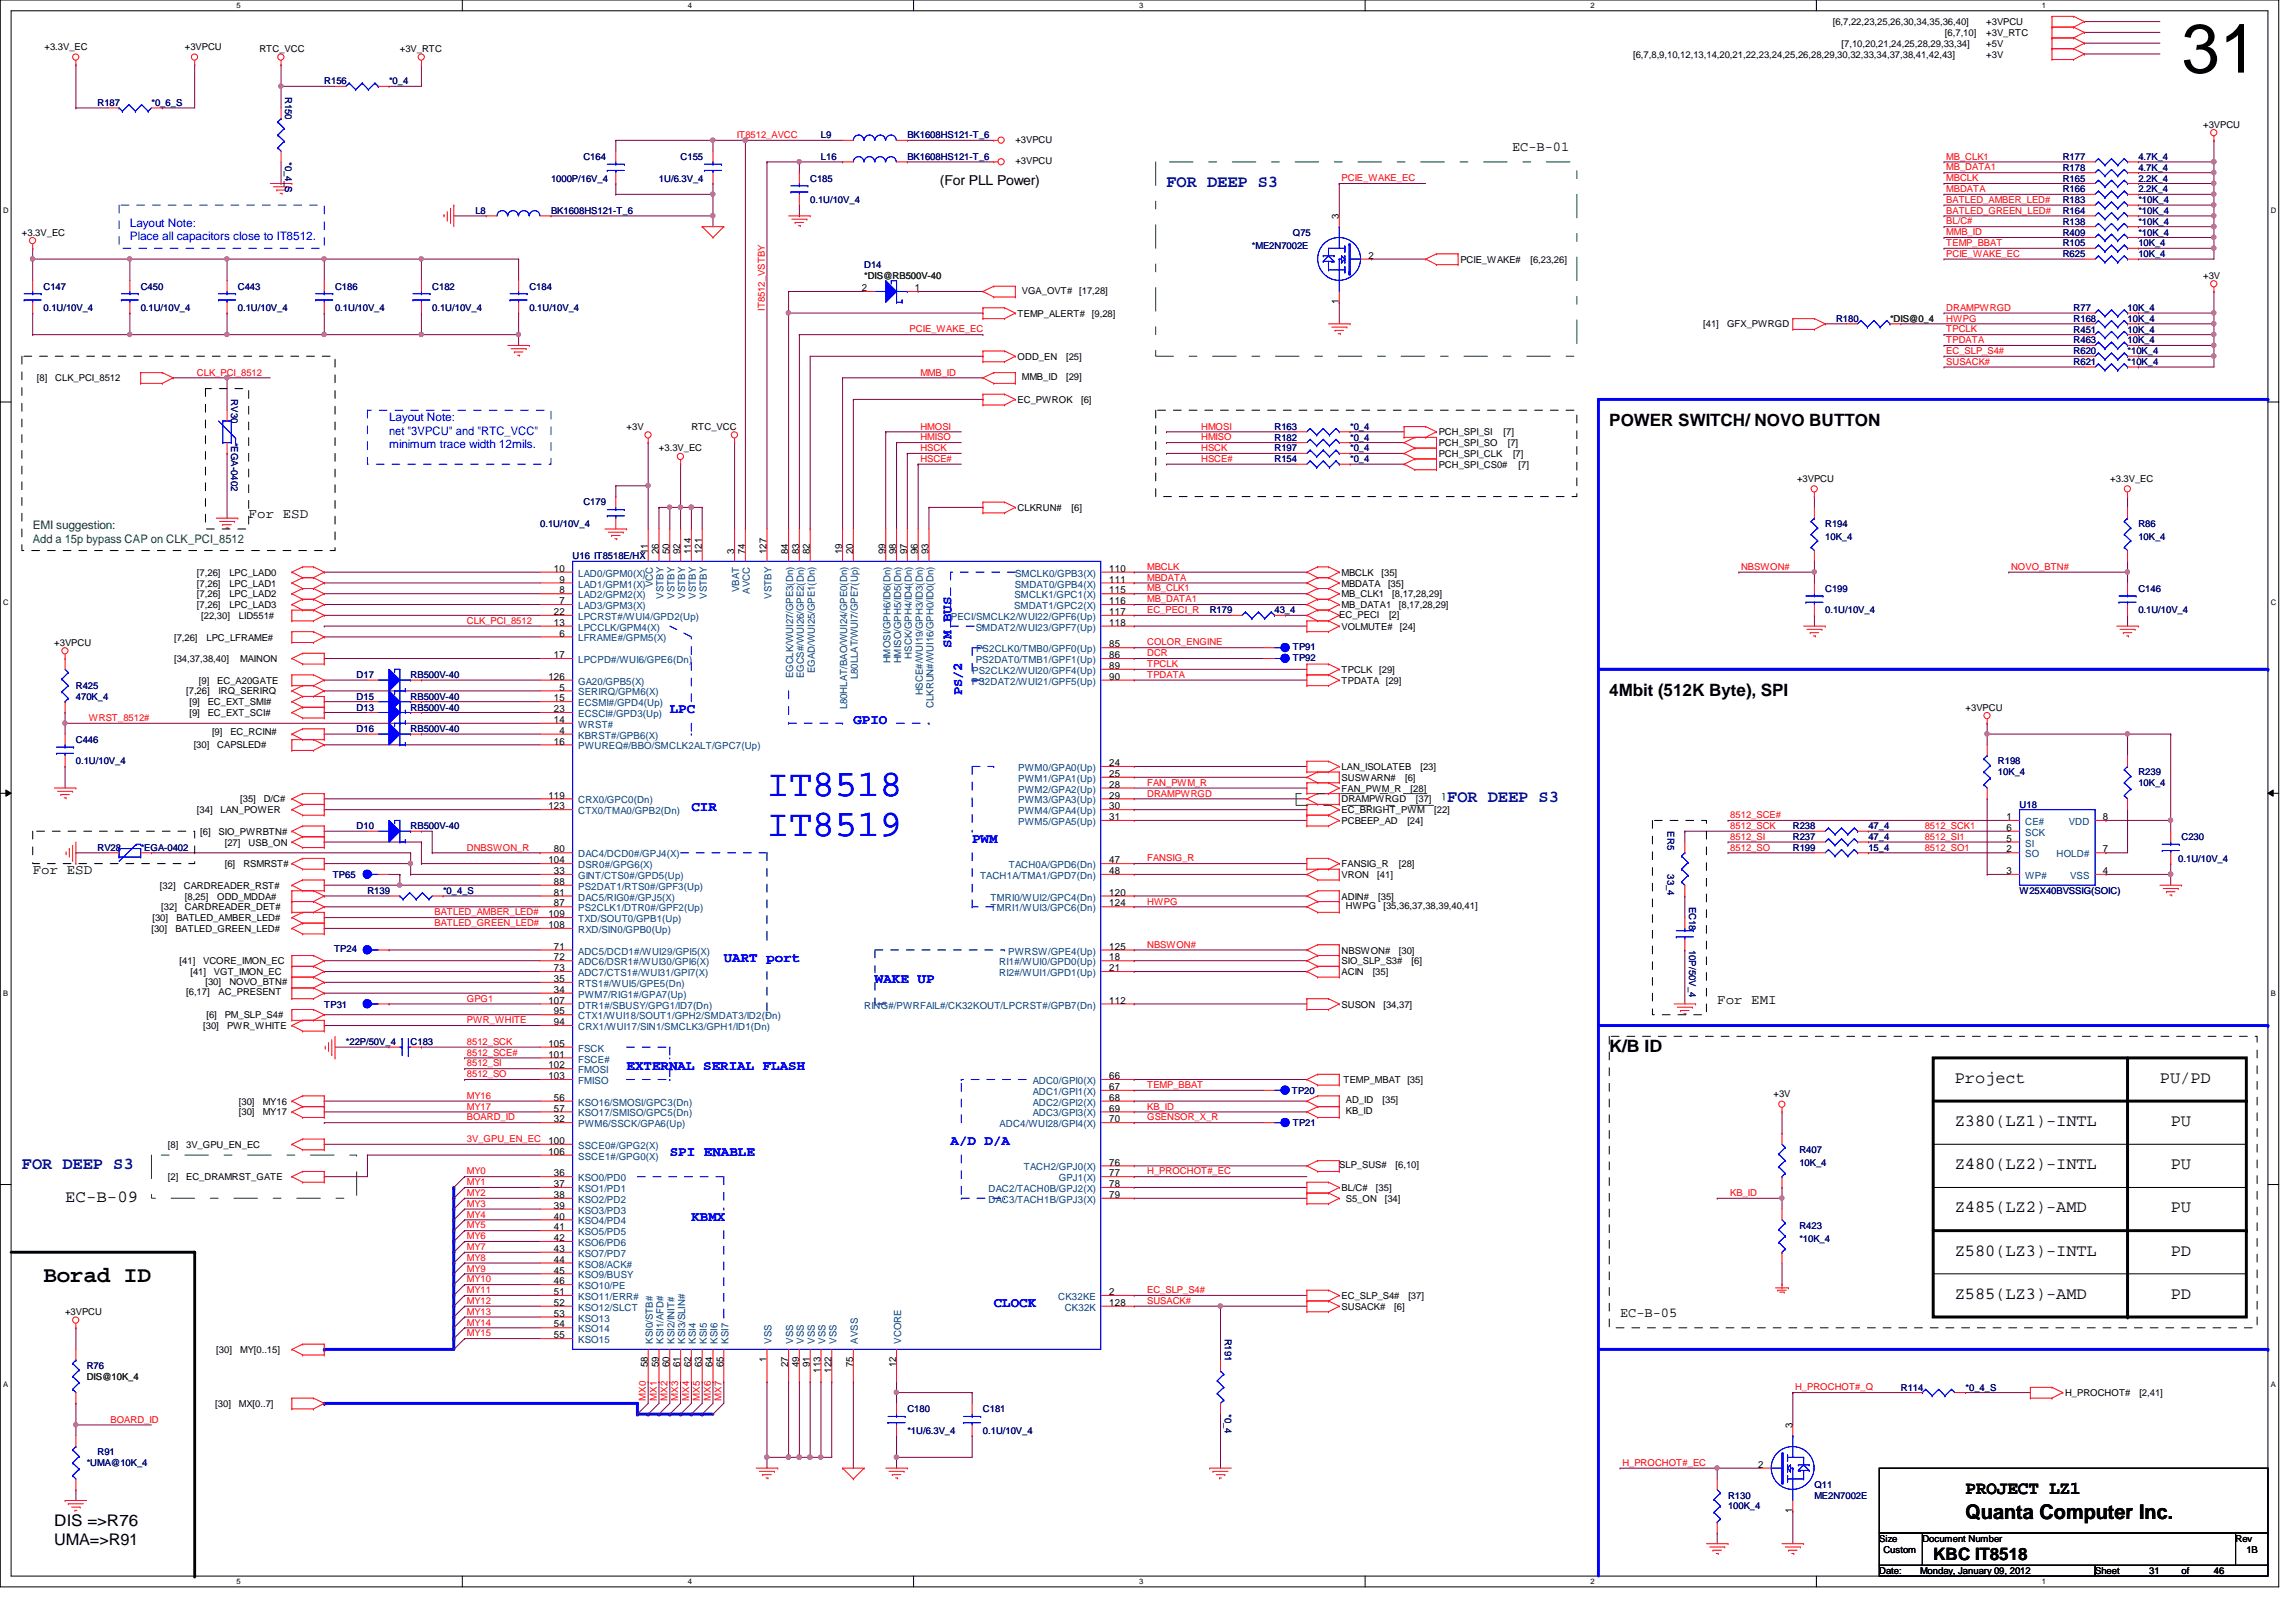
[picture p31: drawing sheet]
<svg xmlns="http://www.w3.org/2000/svg" width="297mm" height="210mm" viewBox="0 0 297 210" stroke-linecap="round" stroke-linejoin="round" font-family="sans-serif">
<defs><g id="words">
<text font-size="8.9" x="282.2" y="9.4">31</text>
<g font-size="4.9" fill="#00f">
<text x="99.2" y="103">IT8518</text>
<text x="99.2" y="108.2">IT8519</text>
</g>
<text font-size="2.9" x="5.6" y="165.9">Borad ID</text>
<text font-size="2.6" x="254.3" y="196.6">Quanta Computer Inc.</text>
<text font-size="2.4" x="254.3" y="193.3">PROJECT LZ1</text>
<g font-size="2.2" fill="#0000a0">
<text x="150.9" y="24.2">FOR DEEP S3</text>
<text x="187.2" y="103.8">FOR DEEP S3</text>
<text x="2.8" y="151.3">FOR DEEP S3</text>
</g>
<g font-size="2.2">
<text x="208.2" y="55.2">POWER SWITCH/ NOVO BUTTON</text>
<text x="208.2" y="90.1">4Mbit (512K Byte), SPI</text>
<text x="208.2" y="136.2">K/B ID</text>
<text x="252.9" y="140.1">Project</text>
<text x="279.4" y="140.1">PU/PD</text>
<text x="252.9" y="145.7">Z380(LZ1)-INTL</text>
<text x="280.8" y="145.7">PU</text>
<text x="8.4" y="155.5">EC-B-09</text>
<text x="252.9" y="151.3">Z480(LZ2)-INTL</text>
<text x="280.8" y="151.3">PU</text>
<text x="252.9" y="156.9">Z485(LZ2)-AMD</text>
<text x="280.8" y="156.9">PU</text>
<text x="252.9" y="162.5">Z580(LZ3)-INTL</text>
<text x="280.8" y="162.5">PD</text>
<text x="252.9" y="168.1">Z585(LZ3)-AMD</text>
<text x="280.8" y="168.1">PD</text>
<text x="250.1" y="201.8">KBC IT8518</text>
</g>
<g font-size="2.1">
<text x="7" y="197.5">DIS =&gt;R76</text>
<text x="7" y="199.9">UMA=&gt;R91</text>
</g>
<g font-size="1.8">
<text x="121.6" y="24">(For PLL Power)</text>
<text x="195.6" y="19.6">EC-B-01</text>
<text x="32.2" y="67.1">For ESD</text>
<text x="4.2" y="113.2">For ESD</text>
<text x="222.2" y="129.9">For EMI</text>
<text x="209.6" y="170.4">EC-B-05</text>
</g>
<g font-size="1.8" fill="#00f">
<text x="123.1" y="83.8" transform="rotate(-90 123.1 83.8)">SM BUS</text>
<text x="124.5" y="90" transform="rotate(-90 124.5 90)">PS/2</text>
<text x="86.7" y="92.3">LPC</text>
<text x="110.4" y="93.7">GPIO</text>
<text x="89.4" y="104.9">CIR</text>
<text x="125.8" y="109.1">PWM</text>
<text x="93.6" y="124.5">UART port</text>
<text x="113.2" y="127.3">WAKE UP</text>
<text x="81.1" y="138.4">EXTERNAL SERIAL FLASH</text>
<text x="86.7" y="149.6">SPI ENABLE</text>
<text x="123" y="148.2">A/D D/A</text>
<text x="89.4" y="158">KBMX</text>
<text x="128.6" y="169.2">CLOCK</text>
</g>
<g font-size="1.5" fill="#00f">
<text x="16.8" y="29.3">Layout Note:</text>
<text x="16.8" y="31.1">Place all capacitors close to IT8512.</text>
<text x="50.3" y="54.5">Layout Note:</text>
<text x="50.3" y="56.3">net &quot;3VPCU&quot; and &quot;RTC_VCC&quot;</text>
<text x="50.3" y="58">minimum trace width 12mils.</text>
</g>
<g font-size="1.5" fill="#008000">
<text x="4.2" y="70.2">Add a 15p bypass CAP on CLK_PCI_8512</text>
<text x="4.2" y="68.5">EMI suggestion:</text>
</g>
<g font-size="1.3">
<text x="173.2" y="28.4" transform="rotate(-90 173.2 28.4)">3</text>
<text x="177" y="33.5">2</text>
<text x="111.5" y="37.7">2</text>
<text x="118.4" y="37.7">1</text>
<text x="173.2" y="39.4" transform="rotate(-90 173.2 39.4)">1</text>
<text x="83.8" y="71.7" transform="rotate(-90 83.8 71.7)">11</text>
<text x="85.2" y="71.7" transform="rotate(-90 85.2 71.7)">26</text>
<text x="86.6" y="71.7" transform="rotate(-90 86.6 71.7)">50</text>
<text x="88" y="71.7" transform="rotate(-90 88 71.7)">92</text>
<text x="89.4" y="71.7" transform="rotate(-90 89.4 71.7)">114</text>
<text x="90.8" y="71.7" transform="rotate(-90 90.8 71.7)">121</text>
<text x="95" y="71.7" transform="rotate(-90 95 71.7)">3</text>
<text x="96.4" y="71.7" transform="rotate(-90 96.4 71.7)">74</text>
<text x="99.2" y="71.7" transform="rotate(-90 99.2 71.7)">127</text>
<text x="102" y="71.7" transform="rotate(-90 102 71.7)">84</text>
<text x="103.4" y="71.7" transform="rotate(-90 103.4 71.7)">83</text>
<text x="104.8" y="71.7" transform="rotate(-90 104.8 71.7)">82</text>
<text x="109" y="71.7" transform="rotate(-90 109 71.7)">19</text>
<text x="110.4" y="71.7" transform="rotate(-90 110.4 71.7)">20</text>
<text x="114.6" y="71.7" transform="rotate(-90 114.6 71.7)">99</text>
<text x="115.9" y="71.7" transform="rotate(-90 115.9 71.7)">98</text>
<text x="117.3" y="71.7" transform="rotate(-90 117.3 71.7)">97</text>
<text x="118.7" y="71.7" transform="rotate(-90 118.7 71.7)">96</text>
<text x="120.1" y="71.7" transform="rotate(-90 120.1 71.7)">93</text>
<text x="71.7" y="74">10</text>
<text x="72.4" y="75.4">9</text>
<text x="72.4" y="76.8">8</text>
<text x="143.5" y="75.4">111</text>
<text x="143.5" y="76.8">115</text>
<text x="143.5" y="74">110</text>
<text x="71.7" y="81">13</text>
<text x="71.7" y="79.6">22</text>
<text x="72.4" y="78.2">7</text>
<text x="72.4" y="82.4">6</text>
<text x="143.5" y="83.8">85</text>
<text x="143.5" y="81">118</text>
<text x="143.5" y="78.2">116</text>
<text x="143.5" y="79.6">117</text>
<text x="70.9" y="88">126</text>
<text x="71.7" y="85.2">17</text>
<text x="72.4" y="89.4">5</text>
<text x="143.5" y="88">90</text>
<text x="143.5" y="85.2">86</text>
<text x="143.5" y="86.6">89</text>
<text x="71.7" y="93.6">14</text>
<text x="71.7" y="90.8">15</text>
<text x="71.7" y="92.2">23</text>
<text x="72.4" y="95">4</text>
<text x="71.7" y="96.4">16</text>
<text x="143.5" y="99.1">24</text>
<text x="143.5" y="100.5">25</text>
<text x="143.5" y="101.9">28</text>
<text x="70.9" y="104.7">123</text>
<text x="70.9" y="103.3">119</text>
<text x="143.5" y="103.3">29</text>
<text x="143.5" y="104.7">30</text>
<text x="143.5" y="106.1">31</text>
<text x="259.6" y="106.1">1</text>
<text x="259.6" y="107.5">6</text>
<text x="272" y="106.1">8</text>
<text x="70.9" y="111.7">104</text>
<text x="71.7" y="113.1">33</text>
<text x="71.7" y="110.3">80</text>
<text x="143.5" y="113.1">48</text>
<text x="143.5" y="111.7">47</text>
<text x="259.6" y="108.9">5</text>
<text x="259.6" y="110.3">2</text>
<text x="259.6" y="113.1">3</text>
<text x="272" y="110.3">7</text>
<text x="272" y="113.1">4</text>
<text x="70.9" y="118.7">109</text>
<text x="71.7" y="117.3">87</text>
<text x="71.7" y="114.5">88</text>
<text x="71.7" y="115.9">81</text>
<text x="143.5" y="115.9">120</text>
<text x="143.5" y="117.3">124</text>
<text x="70.9" y="120.1">108</text>
<text x="71.7" y="122.9">71</text>
<text x="71.7" y="124.3">72</text>
<text x="71.7" y="125.7">73</text>
<text x="143.5" y="124.3">18</text>
<text x="143.5" y="125.7">21</text>
<text x="143.5" y="122.9">125</text>
<text x="70.9" y="129.9">107</text>
<text x="71.7" y="127.1">35</text>
<text x="71.7" y="128.5">34</text>
<text x="71.7" y="131.3">95</text>
<text x="143.5" y="129.9">112</text>
<text x="70.9" y="135.5">105</text>
<text x="70.9" y="136.9">101</text>
<text x="71.7" y="132.7">94</text>
<text x="70.9" y="138.3">102</text>
<text x="70.9" y="139.7">103</text>
<text x="71.7" y="142.5">56</text>
<text x="71.7" y="143.8">57</text>
<text x="143.5" y="139.7">66</text>
<text x="143.5" y="141.1">67</text>
<text x="143.5" y="142.5">68</text>
<text x="143.5" y="143.8">69</text>
<text x="70.9" y="149.4">106</text>
<text x="70.9" y="148">100</text>
<text x="71.7" y="145.2">32</text>
<text x="143.5" y="145.2">70</text>
<text x="71.7" y="152.2">36</text>
<text x="71.7" y="153.6">37</text>
<text x="71.7" y="155">38</text>
<text x="143.5" y="150.8">76</text>
<text x="143.5" y="155">79</text>
<text x="143.5" y="153.6">78</text>
<text x="143.5" y="152.2">77</text>
<text x="71.7" y="156.4">39</text>
<text x="71.7" y="157.8">40</text>
<text x="71.7" y="159.2">41</text>
<text x="71.7" y="160.6">42</text>
<text x="71.7" y="162">43</text>
<text x="71.7" y="163.4">44</text>
<text x="71.7" y="164.8">45</text>
<text x="71.7" y="166.2">46</text>
<text x="71.7" y="167.6">51</text>
<text x="143.5" y="167.6">2</text>
<text x="71.7" y="169">52</text>
<text x="71.7" y="170.4">53</text>
<text x="71.7" y="171.8">54</text>
<text x="71.7" y="173.2">55</text>
<text x="143.5" y="169">128</text>
<text x="83.8" y="177" transform="rotate(-90 83.8 177)">58</text>
<text x="85.2" y="177" transform="rotate(-90 85.2 177)">59</text>
<text x="86.6" y="177" transform="rotate(-90 86.6 177)">60</text>
<text x="88" y="177" transform="rotate(-90 88 177)">61</text>
<text x="89.4" y="177" transform="rotate(-90 89.4 177)">62</text>
<text x="90.8" y="177" transform="rotate(-90 90.8 177)">63</text>
<text x="92.2" y="177" transform="rotate(-90 92.2 177)">64</text>
<text x="93.6" y="177" transform="rotate(-90 93.6 177)">65</text>
<text x="99.2" y="176.3" transform="rotate(-90 99.2 176.3)">1</text>
<text x="102" y="177" transform="rotate(-90 102 177)">27</text>
<text x="103.4" y="177" transform="rotate(-90 103.4 177)">49</text>
<text x="104.8" y="177" transform="rotate(-90 104.8 177)">91</text>
<text x="106.2" y="177.6" transform="rotate(-90 106.2 177.6)">113</text>
<text x="107.6" y="177.6" transform="rotate(-90 107.6 177.6)">122</text>
<text x="110.4" y="177" transform="rotate(-90 110.4 177)">75</text>
<text x="115.9" y="177" transform="rotate(-90 115.9 177)">12</text>
<text x="231.9" y="184.8" transform="rotate(-90 231.9 184.8)">3</text>
<text x="227.5" y="189.9">2</text>
<text x="231.9" y="195.8" transform="rotate(-90 231.9 195.8)">1</text>
</g>
<g font-size="1.3" fill="#004080">
<text x="74.8" y="74.6">LAD0/GPM0(X)</text>
<text x="74.8" y="76">LAD1/GPM1(X)</text>
<text x="74.8" y="77.4">LAD2/GPM2(X)</text>
<text x="84.5" y="76" transform="rotate(-90 84.5 76)">VCC</text>
<text x="85.8" y="77.5" transform="rotate(-90 85.8 77.5)">VSTBY</text>
<text x="87.2" y="77.5" transform="rotate(-90 87.2 77.5)">VSTBY</text>
<text x="88.6" y="77.5" transform="rotate(-90 88.6 77.5)">VSTBY</text>
<text x="90" y="77.5" transform="rotate(-90 90 77.5)">VSTBY</text>
<text x="91.4" y="77.5" transform="rotate(-90 91.4 77.5)">VSTBY</text>
<text x="95.6" y="76.7" transform="rotate(-90 95.6 76.7)">VBAT</text>
<text x="97" y="76.8" transform="rotate(-90 97 76.8)">AVCC</text>
<text x="99.8" y="77.5" transform="rotate(-90 99.8 77.5)">VSTBY</text>
<text x="131.2" y="77.4">SMCLK1/GPC1(X)</text>
<text x="131.3" y="76">SMDAT0/GPB4(X)</text>
<text x="131.3" y="74.6">SMCLK0/GPB3(X)</text>
<text x="74.8" y="81.6">LPCCLK/GPM4(X)</text>
<text x="74.8" y="78.8">LAD3/GPM3(X)</text>
<text x="74.8" y="83">LFRAME#/GPM5(X)</text>
<text x="74.8" y="80.2">LPCRST#/WUI4/GPD2(Up)</text>
<text x="123" y="80.2">PECI/SMCLK2/WUI22/GPF6(Up)</text>
<text x="126.2" y="81.6">SMDAT2/WUI23/GPF7(Up)</text>
<text x="131.2" y="78.8">SMDAT1/GPC2(X)</text>
<text x="74.8" y="85.8">LPCPD#/WUI6/GPE6(Dn)</text>
<text x="74.8" y="88.6">GA20/GPB5(X)</text>
<text x="102.6" y="87.8" transform="rotate(-90 102.6 87.8)">EGCLK/WUI27/GPE3(Dn)</text>
<text x="104" y="87.8" transform="rotate(-90 104 87.8)">EGCS#/WUI26/GPE2(Dn)</text>
<text x="105.4" y="87.1" transform="rotate(-90 105.4 87.1)">EGAD/WUI25/GPE1(Dn)</text>
<text x="111" y="87.9" transform="rotate(-90 111 87.9)">L80LLAT/WUI7/GPE7(Up)</text>
<text x="115.2" y="85.9" transform="rotate(-90 115.2 85.9)">HMOSI/GPH6/ID6(Dn)</text>
<text x="116.6" y="85.9" transform="rotate(-90 116.6 85.9)">HMISO/GPH5/ID5(Dn)</text>
<text x="118" y="85.2" transform="rotate(-90 118 85.2)">HSCK/GPH4/ID4(Dn)</text>
<text x="125.7" y="88.6">PS2DAT2/WUI21/GPF5(Up)</text>
<text x="125.8" y="87.2">PS2CLK2/WUI20/GPF4(Up)</text>
<text x="126.2" y="85.8">PS2DAT0/TMB1/GPF1(Up)</text>
<text x="126.3" y="84.4">PS2CLK0/TMB0/GPF0(Up)</text>
<text x="74.8" y="94.2">WRST#</text>
<text x="74.8" y="90">SERIRQ/GPM6(X)</text>
<text x="74.8" y="91.4">ECSMI#/GPD4(Up)</text>
<text x="74.8" y="92.8">ECSCI#/GPD3(Up)</text>
<text x="74.8" y="95.6">KBRST#/GPB6(X)</text>
<text x="109.6" y="91.8" transform="rotate(-90 109.6 91.8)">L80HLAT/BAO/WUI24/GPE0(Dn)</text>
<text x="119.4" y="90" transform="rotate(-90 119.4 90)">HSCE#/WUI19/GPH3/ID3(Dn)</text>
<text x="120.8" y="91.6" transform="rotate(-90 120.8 91.6)">CLKRUN#/WUI16/GPH0/ID0(Dn)</text>
<text x="74.8" y="97">PWUREQ#/BBO/SMCLK2ALT/GPC7(Up)</text>
<text x="131.7" y="99.8">PWM0/GPA0(Up)</text>
<text x="131.7" y="101.2">PWM1/GPA1(Up)</text>
<text x="74.8" y="105.4">CTX0/TMA0/GPB2(Dn)</text>
<text x="74.8" y="104">CRX0/GPC0(Dn)</text>
<text x="131.7" y="102.6">PWM2/GPA2(Up)</text>
<text x="131.7" y="104">PWM3/GPA3(Up)</text>
<text x="131.7" y="105.4">PWM4/GPA4(Up)</text>
<text x="131.7" y="106.8">PWM5/GPA5(Up)</text>
<text x="262" y="106.8">CE#</text>
<text x="267.7" y="106.8">VDD</text>
<text x="74.8" y="112.4">DSR0#/GPG6(X)</text>
<text x="74.8" y="113.7">GINT/CTS0#/GPD5(Up)</text>
<text x="74.8" y="111">DAC4/DCD0#/GPJ4(X)</text>
<text x="126.8" y="113.7">TACH1A/TMA1/GPD7(Dn)</text>
<text x="130.5" y="112.4">TACH0A/GPD6(Dn)</text>
<text x="262" y="108.2">SCK</text>
<text x="262" y="109.6">SI</text>
<text x="262" y="111">SO</text>
<text x="262" y="113.7">WP#</text>
<text x="266.1" y="111">HOLD#</text>
<text x="267.8" y="113.7">VSS</text>
<text x="74.8" y="117.9">PS2CLK1/DTR0#/GPF2(Up)</text>
<text x="74.8" y="119.3">TXD/SOUT0/GPB1(Up)</text>
<text x="74.8" y="115.1">PS2DAT1/RTS0#/GPF3(Up)</text>
<text x="74.8" y="116.5">DAC5/RIG0#/GPJ5(X)</text>
<text x="128.1" y="116.5">TMRI0/WUI2/GPC4(Dn)</text>
<text x="128.1" y="117.9">TMRI1/WUI3/GPC6(Dn)</text>
<text x="74.8" y="120.7">RXD/SIN0/GPB0(Up)</text>
<text x="74.8" y="123.5">ADC5/DCD1#/WUI29/GPI5(X)</text>
<text x="74.8" y="124.9">ADC6/DSR1#/WUI30/GPI6(X)</text>
<text x="129.3" y="124.9">RI1#/WUI0/GPD0(Up)</text>
<text x="130.4" y="123.5">PWRSW/GPE4(Up)</text>
<text x="74.8" y="127.7">RTS1#/WUI5/GPE5(Dn)</text>
<text x="74.8" y="129.1">PWM7/RIG1#/GPA7(Up)</text>
<text x="74.8" y="126.3">ADC7/CTS1#/WUI31/GPI7(X)</text>
<text x="74.8" y="131.9">CTX1/WUI18/SOUT1/GPH2/SMDAT3/ID2(Dn)</text>
<text x="74.8" y="130.5">DTR1#/SBUSY/GPG1/ID7(Dn)</text>
<text x="111.8" y="130.5">RING#/PWRFAIL#/CK32KOUT/LPCRST#/GPB7(Dn)</text>
<text x="129.3" y="126.3">RI2#/WUI1/GPD1(Up)</text>
<text x="74.8" y="136.1">FSCK</text>
<text x="74.8" y="137.5">FSCE#</text>
<text x="74.8" y="133.3">CRX1/WUI17/SIN1/SMCLK3/GPH1/ID1(Dn)</text>
<text x="74.8" y="143.1">KSO16/SMOSI/GPC3(Dn)</text>
<text x="74.8" y="138.9">FMOSI</text>
<text x="74.8" y="140.3">FMISO</text>
<text x="133.6" y="140.3">ADC0/GPI0(X)</text>
<text x="133.6" y="141.7">ADC1/GPI1(X)</text>
<text x="133.6" y="143.1">ADC2/GPI2(X)</text>
<text x="74.8" y="148.7">SSCE0#/GPG2(X)</text>
<text x="74.8" y="144.5">KSO17/SMISO/GPC5(Dn)</text>
<text x="74.8" y="145.9">PWM6/SSCK/GPA6(Up)</text>
<text x="129.3" y="145.9">ADC4/WUI28/GPI4(X)</text>
<text x="133.6" y="144.5">ADC3/GPI3(X)</text>
<text x="74.8" y="150.1">SSCE1#/GPG0(X)</text>
<text x="74.8" y="152.9">KSO0/PD0</text>
<text x="74.8" y="154.3">KSO1/PD1</text>
<text x="74.8" y="155.7">KSO2/PD2</text>
<text x="127.9" y="155.7">DAC3/TACH1B/GPJ3(X)</text>
<text x="127.9" y="154.3">DAC2/TACH0B/GPJ2(X)</text>
<text x="132.5" y="151.5">TACH2/GPJ0(X)</text>
<text x="137" y="152.9">GPJ1(X)</text>
<text x="74.8" y="157.1">KSO3/PD3</text>
<text x="74.8" y="158.5">KSO4/PD4</text>
<text x="74.8" y="159.9">KSO5/PD5</text>
<text x="74.8" y="161.2">KSO6/PD6</text>
<text x="74.8" y="162.6">KSO7/PD7</text>
<text x="74.8" y="164">KSO8/ACK#</text>
<text x="74.8" y="165.4">KSO9/BUSY</text>
<text x="74.8" y="166.8">KSO10/PE</text>
<text x="74.8" y="168.2">KSO11/ERR#</text>
<text x="74.8" y="169.6">KSO12/SLCT</text>
<text x="74.8" y="171">KSO13</text>
<text x="74.8" y="172.4">KSO14</text>
<text x="74.8" y="173.8">KSO15</text>
<text x="84.5" y="173.9" transform="rotate(-90 84.5 173.9)">KSI0/STB#</text>
<text x="85.8" y="173.9" transform="rotate(-90 85.8 173.9)">KSI1/AFD#</text>
<text x="87.2" y="173.9" transform="rotate(-90 87.2 173.9)">KSI2/INIT#</text>
<text x="88.6" y="173.9" transform="rotate(-90 88.6 173.9)">KSI3/SLIN#</text>
<text x="90" y="173.9" transform="rotate(-90 90 173.9)">KSI4</text>
<text x="91.4" y="173.9" transform="rotate(-90 91.4 173.9)">KSI5</text>
<text x="92.8" y="173.9" transform="rotate(-90 92.8 173.9)">KSI6</text>
<text x="94.2" y="173.9" transform="rotate(-90 94.2 173.9)">KSI7</text>
<text x="99.8" y="173.9" transform="rotate(-90 99.8 173.9)">VSS</text>
<text x="102.6" y="173.9" transform="rotate(-90 102.6 173.9)">VSS</text>
<text x="104" y="173.9" transform="rotate(-90 104 173.9)">VSS</text>
<text x="105.4" y="173.9" transform="rotate(-90 105.4 173.9)">VSS</text>
<text x="106.8" y="173.9" transform="rotate(-90 106.8 173.9)">VSS</text>
<text x="108.2" y="173.9" transform="rotate(-90 108.2 173.9)">VSS</text>
<text x="111" y="173.9" transform="rotate(-90 111 173.9)">AVSS</text>
<text x="116.6" y="173.9" transform="rotate(-90 116.6 173.9)">VCORE</text>
<text x="136.9" y="168.2">CK32KE</text>
<text x="137.7" y="169.6">CK32K</text>
</g>
<g font-size="1.2">
<text x="237.1" y="3.3">[6,7,22,23,25,26,30,34,35,36,40]</text>
<text x="251.6" y="4.7">[6,7,10]</text>
<text x="257" y="3.3">+3VPCU</text>
<text x="257" y="4.7">+3V_RTC</text>
<text x="5.8" y="6.4">+3.3V_EC</text>
<text x="23.9" y="6.4">+3VPCU</text>
<text x="33.6" y="6.7">RTC_VCC</text>
<text x="51.7" y="6.7">+3V_RTC</text>
<text x="211.3" y="7.5">[6,7,8,9,10,12,13,14,20,21,22,23,24,25,26,28,29,30,32,33,34,37,38,41,42,43]</text>
<text x="238.2" y="6.1">[7,10,20,21,24,25,28,29,33,34]</text>
<text x="257" y="6.1">+5V</text>
<text x="257" y="7.5">+3V</text>
<text x="285" y="16.5">+3VPCU</text>
<text x="131.4" y="18.5">+3VPCU</text>
<text x="131.4" y="21.3">+3VPCU</text>
<text x="2.8" y="30.5">+3.3V_EC</text>
<text x="188.9" y="34">PCIE_WAKE#</text>
<text x="198" y="34">[6,23,26]</text>
<text x="131.7" y="41">TEMP_ALERT#</text>
<text x="132.2" y="38">VGA_OVT#</text>
<text x="139.6" y="38">[17,28]</text>
<text x="141.3" y="41">[9,28]</text>
<text x="285" y="36.1">+3V</text>
<text x="131.7" y="46.6">ODD_EN</text>
<text x="137.9" y="46.6">[25]</text>
<text x="220.3" y="42.4">[41]</text>
<text x="223.4" y="42.4">GFX_PWRGD</text>
<text x="4.8" y="49.4">[8]</text>
<text x="7.2" y="49.4">CLK_PCI_8512</text>
<text x="131.7" y="52.2">EC_PWROK</text>
<text x="132.2" y="49.2">MMB_ID</text>
<text x="137.9" y="49.2">[29]</text>
<text x="139.9" y="52.2">[6]</text>
<text x="81.1" y="55.6">+3V</text>
<text x="85.3" y="58.4">+3.3V_EC</text>
<text x="89.4" y="55.6">RTC_VCC</text>
<text x="186.1" y="59.1">PCH_SPI_CLK</text>
<text x="186.1" y="56.3">PCH_SPI_SI</text>
<text x="186.1" y="57.7">PCH_SPI_SO</text>
<text x="194.5" y="56.3">[7]</text>
<text x="195.1" y="57.7">[7]</text>
<text x="195.7" y="59.1">[7]</text>
<text x="186.1" y="60.5">PCH_SPI_CS0#</text>
<text x="196.5" y="60.5">[7]</text>
<text x="232.5" y="62.3">+3VPCU</text>
<text x="273" y="62.3">+3.3V_EC</text>
<text x="131.7" y="66.1">CLKRUN#</text>
<text x="138.6" y="66.1">[6]</text>
<text x="25.5" y="75.9">[7,26]</text>
<text x="25.5" y="77.3">[7,26]</text>
<text x="25.5" y="74.5">[7,26]</text>
<text x="29.7" y="75.9">LPC_LAD1</text>
<text x="29.7" y="77.3">LPC_LAD2</text>
<text x="29.7" y="74.5">LPC_LAD0</text>
<text x="173.6" y="75.9">MBDATA</text>
<text x="173.6" y="74.5">MBCLK</text>
<text x="173.6" y="77.3">MB_CLK1</text>
<text x="178.7" y="74.5">[35]</text>
<text x="179.6" y="75.9">[35]</text>
<text x="180.1" y="77.3">[8,17,28,29]</text>
<text x="7" y="83.6">+3VPCU</text>
<text x="22.5" y="82.9">[7,26]</text>
<text x="25.5" y="78.7">[7,26]</text>
<text x="26" y="80.1">[22,30]</text>
<text x="26.7" y="82.9">LPC_LFRAME#</text>
<text x="29.7" y="78.7">LPC_LAD3</text>
<text x="30.9" y="80.1">LID551#</text>
<text x="173.3" y="79.9">EC_PECI</text>
<text x="173.6" y="78.7">MB_DATA1</text>
<text x="173.6" y="81.5">VOLMUTE#</text>
<text x="179.7" y="79.9">[2]</text>
<text x="181" y="78.7">[8,17,28,29]</text>
<text x="181.1" y="81.5">[24]</text>
<text x="22.5" y="85.7">[34,37,38,40]</text>
<text x="24.1" y="89.9">[7,26]</text>
<text x="25.7" y="88.5">[9]</text>
<text x="28.1" y="88.5">EC_A20GATE</text>
<text x="28.3" y="89.9">IRQ_SERIRQ</text>
<text x="31.1" y="85.7">MAINON</text>
<text x="173.6" y="88.5">TPDATA [29]</text>
<text x="173.6" y="87.1">TPCLK</text>
<text x="178.4" y="87.1">[29]</text>
<text x="24.5" y="92.7">[9]</text>
<text x="24.5" y="91.3">[9]</text>
<text x="26.9" y="92.7">EC_EXT_SCI#</text>
<text x="26.9" y="91.3">EC_EXT_SMI#</text>
<text x="27.4" y="95.2">[9]</text>
<text x="29.8" y="95.2">EC_RCIN#</text>
<text x="254.3" y="91.9">+3VPCU</text>
<text x="25.1" y="96.9">[30]</text>
<text x="28.1" y="96.9">CAPSLED#</text>
<text x="173.6" y="99.7">LAN_ISOLATEB</text>
<text x="173.6" y="101">SUSWARN#</text>
<text x="181.8" y="101">[6]</text>
<text x="183.8" y="99.7">[23]</text>
<text x="25.5" y="105.2">[34]</text>
<text x="28.5" y="105.2">LAN_POWER</text>
<text x="31.1" y="103.8">[35]</text>
<text x="34.1" y="103.8">D/C#</text>
<text x="173.6" y="106.6">PCBEEP_AD</text>
<text x="173.6" y="103.8">DRAMPWRGD</text>
<text x="173.6" y="102.4">FAN_PWM_R</text>
<text x="173.6" y="105.2">EC_BRIGHT_PWM</text>
<text x="182.1" y="106.6">[24]</text>
<text x="182.5" y="102.4">[28]</text>
<text x="183.2" y="103.8">[37]</text>
<text x="185.5" y="105.2">[22]</text>
<text x="25.9" y="108">[6]</text>
<text x="28.3" y="108">SIO_PWRBTN#</text>
<text x="29.1" y="112.2">[6]</text>
<text x="29.1" y="109.4">[27]</text>
<text x="31.5" y="112.2">RSMRST#</text>
<text x="32.2" y="109.4">USB_ON</text>
<text x="173.6" y="113.6">VRON</text>
<text x="173.6" y="112.2">FANSIG_R</text>
<text x="178.2" y="113.6">[41]</text>
<text x="181" y="112.2">[28]</text>
<text x="19.7" y="119.2">[30]</text>
<text x="20.7" y="115">[32]</text>
<text x="20.9" y="117.8">[32]</text>
<text x="22.8" y="119.2">BATLED_AMBER_LED#</text>
<text x="23.8" y="115">CARDREADER_RST#</text>
<text x="23.9" y="117.8">CARDREADER_DET#</text>
<text x="23.9" y="116.4">[8,25]</text>
<text x="28.1" y="116.4">ODD_MDDA#</text>
<text x="173.6" y="116.4">ADIN#</text>
<text x="174.1" y="117.6">HWPG</text>
<text x="178.3" y="116.4">[35]</text>
<text x="179" y="117.6">[35,36,37,38,39,40,41]</text>
<text x="19.6" y="120.6">[30]</text>
<text x="22.7" y="120.6">BATLED_GREEN_LED#</text>
<text x="23.2" y="124.8">[41]</text>
<text x="26.3" y="124.8">VCORE_IMON_EC</text>
<text x="173.6" y="123.4">NBSWON#</text>
<text x="173.6" y="124.8">SIO_SLP_S3#</text>
<text x="181" y="123.4">[30]</text>
<text x="182.6" y="124.8">[6]</text>
<text x="24.1" y="128.8">[6,17]</text>
<text x="24.6" y="126.2">[41]</text>
<text x="26.6" y="127.4">[30]</text>
<text x="26.7" y="131.8">[6]</text>
<text x="27.7" y="126.2">VGT_IMON_EC</text>
<text x="28.3" y="128.8">AC_PRESENT</text>
<text x="29.1" y="131.8">PM_SLP_S4#</text>
<text x="29.7" y="127.4">NOVO_BTN#</text>
<text x="173.6" y="126.2">ACIN</text>
<text x="173.6" y="130.4">SUSON</text>
<text x="177.6" y="126.2">[35]</text>
<text x="179" y="130.4">[34,37]</text>
<text x="26.3" y="133.2">[30]</text>
<text x="29.4" y="133.2">PWR_WHITE</text>
<text x="30.9" y="143">[30]</text>
<text x="34" y="143">MY16</text>
<text x="173.8" y="140.2">TEMP_MBAT [35]</text>
<text x="174.1" y="142.8">AD_ID</text>
<text x="178.9" y="142.8">[35]</text>
<text x="229.4" y="141.9">+3V</text>
<text x="21.7" y="148.5">[8]</text>
<text x="24.1" y="148.5">3V_GPU_EN_EC</text>
<text x="30.9" y="144.4">[30]</text>
<text x="34" y="144.4">MY17</text>
<text x="174.1" y="144.2">KB_ID</text>
<text x="21.7" y="152.7">[2]</text>
<text x="24.1" y="152.7">EC_DRAMRST_GATE</text>
<text x="173.3" y="151.2">SLP_SUS#</text>
<text x="173.6" y="154.1">BL/C#</text>
<text x="174.1" y="155.5">S5_ON</text>
<text x="178" y="154.1">[35]</text>
<text x="179.2" y="155.5">[34]</text>
<text x="180.5" y="151.2">[6,10]</text>
<text x="8.4" y="170.2">+3VPCU</text>
<text x="173.6" y="168.1">EC_SLP_S4#</text>
<text x="173.6" y="169.5">SUSACK#</text>
<text x="180.4" y="169.5">[6]</text>
<text x="182.2" y="168.1">[37]</text>
<text x="28" y="175.1">[30]</text>
<text x="31.1" y="175.1">MY[0..15]</text>
<text x="27.9" y="182.1">[30]</text>
<text x="30.9" y="182.1">MX[0..7]</text>
<text x="267.2" y="180.7">H_PROCHOT#</text>
<text x="276.8" y="180.7">[2,41]</text>
<text x="243.1" y="203.7">Date:</text>
<text x="243.1" y="199.5">Size</text>
<text x="243.7" y="200.9">Custom</text>
<text x="248.4" y="203.7">Monday, January 09, 2012</text>
<text x="248.7" y="199.5">Document Number</text>
<text x="271.1" y="203.7">Sheet</text>
<text x="278" y="203.7">31</text>
<text x="282.2" y="203.7">of</text>
<text x="286.4" y="203.7">46</text>
<text x="289.2" y="199.5">Rev</text>
<text x="290.6" y="200.9">1B</text>
</g>
<g font-size="1.2" fill="#000080">
<text x="41.9" y="10.9">R156</text>
<text x="50.3" y="10.9">*0_4</text>
<text x="12.6" y="13.7">R187</text>
<text x="19.6" y="13.7">*0_6_S</text>
<text x="36.9" y="12.6" transform="rotate(90 36.9 12.6)">R150</text>
<text x="106.2" y="17.9">L9</text>
<text x="117.4" y="17.9">BK1608HS121-T_6</text>
<text x="36.9" y="21" transform="rotate(90 36.9 21)">*0_4_S</text>
<text x="71.3" y="23.5">1000P/16V_4</text>
<text x="75.5" y="20.7">C164</text>
<text x="85.3" y="23.5">1U/6.3V_4</text>
<text x="88.1" y="20.7">C155</text>
<text x="104.8" y="23.5">C185</text>
<text x="106.2" y="20.7">L16</text>
<text x="117.4" y="20.7">BK1608HS121-T_6</text>
<text x="266.9" y="22.1">R178</text>
<text x="266.9" y="20.7">R177</text>
<text x="266.9" y="23.5">R165</text>
<text x="276.6" y="22.1">4.7K_4</text>
<text x="276.6" y="20.7">4.7K_4</text>
<text x="276.6" y="23.5">2.2K_4</text>
<text x="61.5" y="27.7">L8</text>
<text x="71.3" y="27.7">BK1608HS121-T_6</text>
<text x="104.8" y="26.3">0.1U/10V_4</text>
<text x="266.9" y="24.9">R166</text>
<text x="266.9" y="26.3">R183</text>
<text x="266.9" y="29.1">R138</text>
<text x="266.9" y="27.7">R164</text>
<text x="276.6" y="24.9">2.2K_4</text>
<text x="276.6" y="26.3">*10K_4</text>
<text x="276.6" y="29.1">*10K_4</text>
<text x="276.6" y="27.7">*10K_4</text>
<text x="111.8" y="34.7">D14</text>
<text x="162" y="32.2">*ME2N7002E</text>
<text x="167.3" y="30.5">Q75</text>
<text x="266.9" y="31.9">R105</text>
<text x="266.9" y="30.5">R409</text>
<text x="266.9" y="33.3">R625</text>
<text x="276.6" y="31.9">10K_4</text>
<text x="276.6" y="30.5">*10K_4</text>
<text x="276.6" y="33.3">10K_4</text>
<text x="5.6" y="37.5">C147</text>
<text x="5.6" y="40.3">0.1U/10V_4</text>
<text x="18.2" y="37.5">C450</text>
<text x="18.2" y="40.3">0.1U/10V_4</text>
<text x="30.8" y="37.5">C443</text>
<text x="30.8" y="40.3">0.1U/10V_4</text>
<text x="43.3" y="37.5">C186</text>
<text x="43.3" y="40.3">0.1U/10V_4</text>
<text x="55.9" y="37.5">C182</text>
<text x="55.9" y="40.3">0.1U/10V_4</text>
<text x="68.5" y="37.5">C184</text>
<text x="68.5" y="40.3">0.1U/10V_4</text>
<text x="237.5" y="41.7">R180</text>
<text x="268.3" y="40.3">R77</text>
<text x="268.3" y="41.7">R168</text>
<text x="275.2" y="40.3">10K_4</text>
<text x="275.2" y="41.7">10K_4</text>
<text x="268.3" y="43.1">R451</text>
<text x="268.3" y="47.2">R621</text>
<text x="268.3" y="44.4">R463</text>
<text x="268.3" y="45.8">R620</text>
<text x="275.2" y="43.1">10K_4</text>
<text x="275.2" y="47.2">*10K_4</text>
<text x="275.2" y="44.4">10K_4</text>
<text x="275.2" y="45.8">*10K_4</text>
<text x="29.9" y="51.7" transform="rotate(90 29.9 51.7)">RV30</text>
<text x="29.9" y="57.3" transform="rotate(90 29.9 57.3)">*EGA-0402</text>
<text x="164.9" y="55.6">R163</text>
<text x="164.9" y="59.8">R154</text>
<text x="164.9" y="57">R182</text>
<text x="164.9" y="58.4">R197</text>
<text x="174.7" y="55.6">*0_4</text>
<text x="174.7" y="59.8">*0_4</text>
<text x="174.7" y="57">*0_4</text>
<text x="174.7" y="58.4">*0_4</text>
<text x="75.5" y="65.4">C179</text>
<text x="69.9" y="68.2">0.1U/10V_4</text>
<text x="236.1" y="68.2">R194</text>
<text x="236.1" y="69.9">10K_4</text>
<text x="276.6" y="68.2">R86</text>
<text x="276.6" y="69.9">10K_4</text>
<text x="74.1" y="72.4">U16 IT8518E/HX</text>
<text x="236.1" y="76.6">C199</text>
<text x="276.6" y="76.6">C146</text>
<text x="156.5" y="79.4">R179</text>
<text x="164.9" y="79.4">43_4</text>
<text x="236.1" y="79.4">0.1U/10V_4</text>
<text x="276.6" y="79.4">0.1U/10V_4</text>
<text x="9.8" y="89.2">R425</text>
<text x="46.1" y="87.8">D17</text>
<text x="53.1" y="87.8">RB500V-40</text>
<text x="167.3" y="85.5">TP92</text>
<text x="167.3" y="84.1">TP91</text>
<text x="9.8" y="90.6">470K_4</text>
<text x="46.1" y="91.9">D13</text>
<text x="46.1" y="90.6">D15</text>
<text x="46.1" y="94.7">D16</text>
<text x="53.1" y="91.9">RB500V-40</text>
<text x="53.1" y="90.6">RB500V-40</text>
<text x="53.1" y="94.7">RB500V-40</text>
<text x="9.8" y="96.1">C446</text>
<text x="9.8" y="98.9">0.1U/10V_4</text>
<text x="258.5" y="98.9">R198</text>
<text x="258.5" y="100.3">10K_4</text>
<text x="276.6" y="100.3">R239</text>
<text x="276.6" y="101.7">10K_4</text>
<text x="46.1" y="107.3">D10</text>
<text x="53.1" y="107.3">RB500V-40</text>
<text x="215.7" y="107.6" transform="rotate(90 215.7 107.6)">ER5</text>
<text x="231.9" y="107.3">R238</text>
<text x="241.7" y="107.3">47_4</text>
<text x="261.3" y="104.5">U18</text>
<text x="12.6" y="110.1">RV28</text>
<text x="18.2" y="110.1">*EGA-0402</text>
<text x="43" y="113.6">TP65</text>
<text x="215.7" y="113.2" transform="rotate(90 215.7 113.2)">33_4</text>
<text x="231.9" y="108.7">R237</text>
<text x="231.9" y="110.1">R199</text>
<text x="241.7" y="108.7">47_4</text>
<text x="241.7" y="110.1">15_4</text>
<text x="281.8" y="111.5">0.1U/10V_4</text>
<text x="282.2" y="108.7">C230</text>
<text x="47.5" y="115.7">R139</text>
<text x="57.3" y="115.7">*0_4_S</text>
<text x="218.5" y="117.3" transform="rotate(90 218.5 117.3)">EC18</text>
<text x="261.3" y="115.7">W25X40BVSSIG(SOIC)</text>
<text x="43.2" y="123.2">TP24</text>
<text x="218.5" y="122.9" transform="rotate(90 218.5 122.9)">10P/50V_4</text>
<text x="41.9" y="130.4">TP31</text>
<text x="44.7" y="135.3">*22P/50V_4</text>
<text x="53.1" y="135.3">C183</text>
<text x="167.1" y="141.6">TP20</text>
<text x="167.3" y="145.8">TP21</text>
<text x="232.8" y="149.2">R407</text>
<text x="232.8" y="150.9">10K_4</text>
<text x="232.8" y="159">R423</text>
<text x="232.8" y="160.7">*10K_4</text>
<text x="158.5" y="173.2" transform="rotate(90 158.5 173.2)">R191</text>
<text x="11.2" y="177.2">R76</text>
<text x="245.9" y="180">R114</text>
<text x="254.3" y="180">*0_4_S</text>
<text x="117.4" y="182.8">C180</text>
<text x="117.4" y="185.5">*1U/6.3V_4</text>
<text x="127.2" y="182.8">C181</text>
<text x="127.2" y="185.5">0.1U/10V_4</text>
<text x="158.5" y="183" transform="rotate(90 158.5 183)">*0_4</text>
<text x="11.2" y="189.7">*UMA@10K_4</text>
<text x="12.6" y="188.3">R91</text>
<text x="223.6" y="193.9">R130</text>
<text x="223.6" y="195.3">100K_4</text>
<text x="234.7" y="192.5">Q11</text>
<text x="234.7" y="193.9">ME2N7002E</text>
</g>
<g font-size="1.2" fill="#f00">
<text x="95.3" y="17.9">IT8512_AVCC</text>
<text x="173.6" y="23.5">PCIE_WAKE_EC</text>
<text x="251.8" y="20.7">MB_CLK1</text>
<text x="251.8" y="23.5">MBCLK</text>
<text x="251.8" y="22.1">MB_DATA1</text>
<text x="251.8" y="27.6">BATLED_GREEN_LED#</text>
<text x="251.8" y="26.2">BATLED_AMBER_LED#</text>
<text x="251.8" y="29">BL/C#</text>
<text x="251.8" y="24.8">MBDATA</text>
<text x="251.8" y="31.8">TEMP_BBAT</text>
<text x="251.8" y="30.4">MMB_ID</text>
<text x="251.8" y="33.2">PCIE_WAKE_EC</text>
<text x="98.9" y="40.2" transform="rotate(-90 98.9 40.2)">IT8512_VSTBY</text>
<text x="251.8" y="41.6">HWPG</text>
<text x="251.8" y="40.2">DRAMPWRGD</text>
<text x="117.7" y="43">PCIE_WAKE_EC</text>
<text x="251.8" y="43">TPCLK</text>
<text x="251.8" y="44.4">TPDATA</text>
<text x="251.8" y="45.8">EC_SLP_S4#</text>
<text x="251.8" y="47.2">SUSACK#</text>
<text x="25.5" y="48.6">CLK_PCI_8512</text>
<text x="119.1" y="48.6">MMB_ID</text>
<text x="119.1" y="58.4">HSCK</text>
<text x="119.1" y="55.6">HMOSI</text>
<text x="119.1" y="57">HMISO</text>
<text x="119.1" y="59.8">HSCE#</text>
<text x="155.4" y="58.4">HSCK</text>
<text x="155.4" y="55.6">HMOSI</text>
<text x="155.4" y="57">HMISO</text>
<text x="155.4" y="59.8">HSCE#</text>
<text x="148.4" y="75.1">MBDATA</text>
<text x="148.4" y="73.7">MBCLK</text>
<text x="148.4" y="77.9">MB_DATA1</text>
<text x="148.4" y="76.5">MB_CLK1</text>
<text x="225.3" y="73.7">NBSWON#</text>
<text x="260.2" y="73.7">NOVO_BTN#</text>
<text x="60.4" y="80.7">CLK_PCI_8512</text>
<text x="148.4" y="79.3">EC_PECI_R</text>
<text x="148.4" y="83.5">COLOR_ENGINE</text>
<text x="148.4" y="84.9">DCR</text>
<text x="148.4" y="86.3">TPCLK</text>
<text x="148.4" y="87.7">TPDATA</text>
<text x="11.5" y="93.3">WRST_8512#</text>
<text x="148.4" y="101.7">FAN_PWM_R</text>
<text x="148.4" y="103.1">DRAMPWRGD</text>
<text x="223.9" y="107.3">8512_SCK</text>
<text x="223.9" y="105.9">8512_SCE#</text>
<text x="249" y="107.3">8512_SCK1</text>
<text x="60.4" y="110.1">DNBSWON_R</text>
<text x="148.4" y="111.5">FANSIG_R</text>
<text x="223.9" y="108.7">8512_SI</text>
<text x="223.9" y="110.1">8512_SO</text>
<text x="249" y="108.7">8512_SI1</text>
<text x="249" y="110.1">8512_SO1</text>
<text x="56.2" y="119.8">BATLED_GREEN_LED#</text>
<text x="56.2" y="118.4">BATLED_AMBER_LED#</text>
<text x="148.4" y="117.1">HWPG</text>
<text x="148.4" y="122.6">NBSWON#</text>
<text x="60.4" y="129.6">GPG1</text>
<text x="60.4" y="135.2">8512_SCK</text>
<text x="60.4" y="136.6">8512_SCE#</text>
<text x="60.4" y="132.4">PWR_WHITE</text>
<text x="60.4" y="138">8512_SI</text>
<text x="60.4" y="139.4">8512_SO</text>
<text x="60.4" y="143.6">MY17</text>
<text x="60.4" y="142.2">MY16</text>
<text x="148.4" y="140.8">TEMP_BBAT</text>
<text x="148.4" y="143.6">KB_ID</text>
<text x="60.4" y="145">BOARD_ID</text>
<text x="60.4" y="147.8">3V_GPU_EN_EC</text>
<text x="148.4" y="145">GSENSOR_X_R</text>
<text x="60.4" y="153.4">MY1</text>
<text x="60.4" y="154.8">MY2</text>
<text x="60.4" y="152">MY0</text>
<text x="148.4" y="152">H_PROCHOT#_EC</text>
<text x="223.9" y="154.8">KB_ID</text>
<text x="60.4" y="161.8">MY7</text>
<text x="60.4" y="157.6">MY4</text>
<text x="60.4" y="159">MY5</text>
<text x="60.4" y="160.4">MY6</text>
<text x="60.4" y="156.2">MY3</text>
<text x="60.4" y="167.3">MY11</text>
<text x="60.4" y="163.2">MY8</text>
<text x="60.4" y="164.5">MY9</text>
<text x="60.4" y="165.9">MY10</text>
<text x="148.4" y="167.3">EC_SLP_S4#</text>
<text x="60.4" y="171.5">MY14</text>
<text x="60.4" y="172.9">MY15</text>
<text x="60.4" y="168.7">MY12</text>
<text x="60.4" y="170.1">MY13</text>
<text x="148.4" y="168.7">SUSACK#</text>
<text x="232.2" y="179.9">H_PROCHOT#_Q</text>
<text x="14.3" y="184.1">BOARD_ID</text>
<text x="83.6" y="181.3" transform="rotate(-90 83.6 181.3)">MX0</text>
<text x="85" y="181.3" transform="rotate(-90 85 181.3)">MX1</text>
<text x="86.4" y="181.3" transform="rotate(-90 86.4 181.3)">MX2</text>
<text x="87.8" y="181.3" transform="rotate(-90 87.8 181.3)">MX3</text>
<text x="89.2" y="181.3" transform="rotate(-90 89.2 181.3)">MX4</text>
<text x="90.5" y="181.3" transform="rotate(-90 90.5 181.3)">MX5</text>
<text x="91.9" y="181.3" transform="rotate(-90 91.9 181.3)">MX6</text>
<text x="93.3" y="181.3" transform="rotate(-90 93.3 181.3)">MX7</text>
<text x="209.9" y="189.7">H_PROCHOT#_EC</text>
</g>
<g font-size="1.2" fill="#004000">
<text x="111.8" y="36.1">*DIS@RB500V-40</text>
<text x="244.5" y="41.7">*DIS@0_4</text>
<text x="11.2" y="178.6">DIS@10K_4</text>
</g>
<g font-size="1">
<text x="30.6" y="1.1">5</text>
<text x="89" y="1.1">4</text>
<text x="147.4" y="1.1">3</text>
<text x="205.8" y="1.1">2</text>
<text x="264.2" y="1.1">1</text>
<text x=".4" y="27.6">D</text>
<text x="293.8" y="27.6">D</text>
<text x=".4" y="78.2">C</text>
<text x="293.8" y="78.2">C</text>
<text x=".4" y="128.9">B</text>
<text x="293.8" y="128.9">B</text>
<text x=".4" y="179.5">A</text>
<text x="293.8" y="179.5">A</text>
<text x="30.6" y="205">5</text>
<text x="89" y="205">4</text>
<text x="147.4" y="205">3</text>
<text x="205.8" y="205">2</text>
<text x="264.2" y="205">1</text>
</g>
</g></defs>
<path d="M0 0h294.8v205.4h-294.8zM1.4 1.4h292v202.6h-292z" fill="none" stroke="#000" stroke-width=".13"/>
<g fill="#fff">
<path d="M30.6 .2h.6v1.1h-.6z"/>
<path d="M30.6 204.1h.6v1.1h-.6z"/>
</g>
<path d="M59.8 0v1.4M59.8 204v1.4" fill="none" stroke="#000" stroke-width=".13"/>
<g fill="#fff">
<path d="M89 .2h.5v1.1h-.5z"/>
<path d="M89 204.1h.5v1.1h-.5z"/>
</g>
<path d="M118.2 0v1.4M118.2 204v1.4" fill="none" stroke="#000" stroke-width=".13"/>
<g fill="#fff">
<path d="M147.4 .2h.5v1.1h-.5z"/>
<path d="M147.4 204.1h.5v1.1h-.5z"/>
</g>
<path d="M176.6 0v1.4M176.6 204v1.4" fill="none" stroke="#000" stroke-width=".13"/>
<g fill="#fff">
<path d="M205.8 .2h.5v1.1h-.5z"/>
<path d="M205.8 204.1h.5v1.1h-.5z"/>
</g>
<path d="M235 0v1.4M235 204v1.4" fill="none" stroke="#000" stroke-width=".13"/>
<g fill="#fff">
<path d="M264.2 .2h.5v1.1h-.5z"/>
<path d="M264.2 204.1h.5v1.1h-.5z"/>
<path d="M.4 26.7h.7v1.1h-.7z"/>
<path d="M293.8 26.7h.7v1.1h-.7z"/>
<path d="M.4 77.3h.7v1.1h-.7z"/>
<path d="M293.8 77.3h.7v1.1h-.7z"/>
</g>
<path d="M0 52h1.4M293.4 52h1.4" fill="none" stroke="#000" stroke-width=".13"/>
<g fill="#fff">
<path d="M.4 128h.7v1.1h-.7z"/>
<path d="M293.8 128h.6v1.1h-.6z"/>
</g>
<path d="M0 102.7h1.4M.8 102.2l.6 .5-.6 .3zM293.4 102.7l.7-.5v.8zM293.4 102.7h1.4" fill="none" stroke="#000" stroke-width=".13"/>
<path d="M.8 102.2l.6 .5-.6 .3zM293.4 102.7l.7-.5v.8z" fill="#000"/>
<g fill="#fff">
<path d="M.4 178.6h.7v1.1h-.7z"/>
<path d="M293.8 178.6h.6v1.1h-.6z"/>
</g>
<path d="M0 153.3h1.4M293.4 153.3h1.4" fill="none" stroke="#000" stroke-width=".13"/>
<path d="M16.8 33.5h.1M16.8 33.5h12.6M117.4 21h.1M117.4 21h11.2M29.4 40.5h.1M29.4 40.5v2.8M102 40.5h25.2M127.2 40.5h.1" fill="none" stroke="#800040" stroke-width=".13"/>
<circle cx="16.8" cy="33.5" r=".29" fill="#f0f"/>
<circle cx="16.8" cy="33.5" r=".29" fill="none" stroke="#f0f" stroke-width=".13"/>
<path d="M41.9 75.4h.1M41.9 75.4h28M8.4 93.6h.1M8.4 93.6h61.5" fill="none" stroke="#800040" stroke-width=".13"/>
<circle cx="8.4" cy="93.6" r=".29" fill="#f0f"/>
<circle cx="8.4" cy="93.6" r=".29" fill="none" stroke="#f0f" stroke-width=".13"/>
<path d="M4.2 32.1h.1M4.2 32.1v1.4" fill="none" stroke="#800040" stroke-width=".13"/>
<circle cx="4.2" cy="33.5" r=".29" fill="#f0f"/>
<circle cx="4.2" cy="33.5" r=".29" fill="none" stroke="#f0f" stroke-width=".13"/>
<path d="M146.7 125.7h.1M146.7 125.7h22.4M60.1 162.1h.1M60.1 162.1h9.8M157.9 169h.1M157.9 169h11.2" fill="none" stroke="#800040" stroke-width=".13"/>
<circle cx="157.9" cy="169" r=".29" fill="#f0f"/>
<circle cx="157.9" cy="169" r=".29" fill="none" stroke="#f0f" stroke-width=".13"/>
<g fill="none" stroke="#800040" stroke-width=".13">
<path d="M117.4 18.2h.1M117.4 18.2h11.2M99.2 21h.1M99.2 21v47.5M4.2 43.3h.1M4.2 43.3h12.6M54.5 43.3h.1M67.1 40.5h.1M67.1 40.5v2.8h-12.6M83.9 57.3h.1M83.9 57.3v5.6M41.9 79.6h.1"/>
<path d="M41.9 79.6h28M41.9 82.4h.1M41.9 82.4h28M146.7 81h.1M146.7 81h22.4M146.7 139.7h.1M146.7 139.7h22.4M60.1 153.7h.1M60.1 155.1h.1M60.1 153.7h9.8M60.1 155.1h9.8M90.8 178.8h.1"/>
<path d="M90.8 178.8v2.8"/>
</g>
<circle cx="67.1" cy="43.3" r=".29" fill="#f0f"/>
<circle cx="67.1" cy="43.3" r=".29" fill="none" stroke="#f0f" stroke-width=".13"/>
<path d="M92.2 23.7h.1M92.2 23.7v1.4M60.1 171.8h.1M60.1 171.8h9.8" fill="none" stroke="#800040" stroke-width=".13"/>
<circle cx="92.2" cy="25.1" r=".29" fill="#f0f"/>
<circle cx="92.2" cy="25.1" r=".29" fill="none" stroke="#f0f" stroke-width=".13"/>
<path d="M41.9 174.6h16.8" fill="none" stroke="#00f" stroke-width=".38"/>
<circle cx="41.9" cy="174.6" r=".19" fill="#00f"/>
<path d="M60.1 173.2h.1M60.1 173.2h9.8M102 188.6h.1M102 188.6h1.4" fill="none" stroke="#800040" stroke-width=".13"/>
<circle cx="103.4" cy="188.6" r=".29" fill="#f0f"/>
<circle cx="103.4" cy="188.6" r=".29" fill="none" stroke="#f0f" stroke-width=".13"/>
<circle cx="102" cy="188.6" r=".29" fill="#f0f"/>
<circle cx="102" cy="188.6" r=".29" fill="none" stroke="#f0f" stroke-width=".13"/>
<path d="M96.4 18.2h.1M96.4 18.2h12.6M41.9 85.2h.1M41.9 85.2h28M60.1 157.9h.1M60.1 157.9h9.8M60.1 167.6h.1M60.1 167.6h9.8M146.7 167.6h.1M146.7 167.6h22.4" fill="none" stroke="#800040" stroke-width=".13"/>
<circle cx="96.4" cy="18.1" r=".29" fill="#f0f"/>
<circle cx="96.4" cy="18.1" r=".29" fill="none" stroke="#f0f" stroke-width=".13"/>
<path d="M99.2 188.6h.1M99.2 188.6h2.8" fill="none" stroke="#800040" stroke-width=".13"/>
<circle cx="102" cy="188.6" r=".29" fill="#f0f"/>
<circle cx="102" cy="188.6" r=".29" fill="none" stroke="#f0f" stroke-width=".13"/>
<circle cx="99.2" cy="188.6" r=".29" fill="#f0f"/>
<circle cx="99.2" cy="188.6" r=".29" fill="none" stroke="#f0f" stroke-width=".13"/>
<path d="M85.3 65.7h.1M85.3 65.7v2.8M89.4 65.7h.1M89.4 65.7h1.4M54.5 90.8h.1M54.5 90.8h15.4M60.1 163.4h.1M60.1 163.4h9.8M89.4 178.8h.1M89.4 178.8v2.8M106.2 188.6h.1M106.2 188.6h1.4" fill="none" stroke="#800040" stroke-width=".13"/>
<circle cx="89.4" cy="65.6" r=".29" fill="#f0f"/>
<circle cx="89.4" cy="65.6" r=".29" fill="none" stroke="#f0f" stroke-width=".13"/>
<g fill="none" stroke="#800040" stroke-width=".13">
<path d="M92.2 18.2h.1M92.2 18.2v1.4M67.1 33.5h.1M67.1 33.5v2.8M79.7 25.1h.1M79.7 25.1h12.5M4.2 40.5h.1M4.2 40.5v2.8M41.9 76.8h.1M41.9 76.8h28M83.9 62.9h.1M83.9 62.9v5.6"/>
<path d="M41.9 89.4h.1M41.9 89.4h28M60.1 164.8h.1M60.1 164.8h9.8M102 178.8h.1M102 178.8v9.8"/>
</g>
<circle cx="83.8" cy="62.8" r=".29" fill="#f0f"/>
<circle cx="83.8" cy="62.8" r=".29" fill="none" stroke="#f0f" stroke-width=".13"/>
<path d="M41.9 33.5h.1M41.9 33.5h12.6M79.7 62.9h.1M79.7 62.9h4.2" fill="none" stroke="#800040" stroke-width=".13"/>
<circle cx="41.9" cy="33.5" r=".29" fill="#f0f"/>
<circle cx="41.9" cy="33.5" r=".29" fill="none" stroke="#f0f" stroke-width=".13"/>
<path d="M104.8 178.8h.1M104.8 178.8v9.8" fill="none" stroke="#800040" stroke-width=".13"/>
<circle cx="104.8" cy="188.6" r=".29" fill="#f0f"/>
<circle cx="104.8" cy="188.6" r=".29" fill="none" stroke="#f0f" stroke-width=".13"/>
<path d="M102 40.5h.1M102 40.5v28M60.1 166.2h.1M60.1 166.2h9.8M99.2 178.8h.1M99.2 178.8v9.8" fill="none" stroke="#800040" stroke-width=".13"/>
<circle cx="102" cy="40.5" r=".29" fill="#f0f"/>
<circle cx="102" cy="40.5" r=".29" fill="none" stroke="#f0f" stroke-width=".13"/>
<g fill="none" stroke="#800040" stroke-width=".13">
<path d="M79.7 18.2h.1M79.7 18.2v1.4M58.7 27.9h4.2M62.9 27.9h.1M79.7 23.7h.1M79.7 23.7v1.4M99.2 21h.1M99.2 21h4.2M16.8 40.5h.1M16.8 40.5v2.8M95 57.3h.1M95 57.3v11.2"/>
<path d="M41.9 78.2h.1M41.9 78.2h28M60.1 152.3h.1M60.1 152.3h9.8M60.1 169h.1M60.1 169h9.8M106.2 178.8h.1M106.2 178.8v9.8"/>
</g>
<circle cx="106.2" cy="188.6" r=".29" fill="#f0f"/>
<circle cx="106.2" cy="188.6" r=".29" fill="none" stroke="#f0f" stroke-width=".13"/>
<path d="M79.7 18.2h12.5M92.2 18.2h.1M146.7 122.9h.1M146.7 122.9h22.4M60.1 159.3h.1M60.1 159.3h9.8" fill="none" stroke="#800040" stroke-width=".13"/>
<circle cx="92.2" cy="18.1" r=".29" fill="#f0f"/>
<circle cx="92.2" cy="18.1" r=".29" fill="none" stroke="#f0f" stroke-width=".13"/>
<g fill="none" stroke="#800040" stroke-width=".13">
<path d="M96.4 18.2h.1M96.4 18.2v50.3M41.9 81h.1M41.9 81h28M146.7 113.2h.1M146.7 113.2h22.4M86.7 178.8h.1M86.7 178.8v2.8M93.6 178.8h.1M93.6 178.8v2.8M99.2 188.6h.1M99.2 188.6v1.4"/>
<path d="M103.4 188.6h.1M103.4 188.6h1.4"/>
</g>
<circle cx="104.8" cy="188.6" r=".29" fill="#f0f"/>
<circle cx="104.8" cy="188.6" r=".29" fill="none" stroke="#f0f" stroke-width=".13"/>
<circle cx="103.4" cy="188.6" r=".29" fill="#f0f"/>
<circle cx="103.4" cy="188.6" r=".29" fill="none" stroke="#f0f" stroke-width=".13"/>
<path d="M41.9 43.3h.1M41.9 43.3h12.6" fill="none" stroke="#800040" stroke-width=".13"/>
<circle cx="54.5" cy="43.3" r=".29" fill="#f0f"/>
<circle cx="54.5" cy="43.3" r=".29" fill="none" stroke="#f0f" stroke-width=".13"/>
<circle cx="41.9" cy="43.3" r=".29" fill="#f0f"/>
<circle cx="41.9" cy="43.3" r=".29" fill="none" stroke="#f0f" stroke-width=".13"/>
<g fill="none" stroke="#800040" stroke-width=".13">
<path d="M16.8 43.3h.1M29.4 43.3h.1M41.9 40.5h.1M41.9 40.5v2.8h-25.1M41.9 74h.1M41.9 74h28M146.7 129.9h.1M146.7 129.9h22.4M60.1 156.5h.1M60.1 156.5h9.8M60.1 160.7h.1M60.1 160.7h9.8"/>
<path d="M83.9 178.8h.1M83.9 178.8v2.8M85.3 178.8h.1M85.3 178.8v2.8M103.4 178.8h.1M103.4 178.8v9.8M107.6 178.8h.1M107.6 178.8v9.8"/>
</g>
<circle cx="29.3" cy="43.3" r=".29" fill="#f0f"/>
<circle cx="29.3" cy="43.3" r=".29" fill="none" stroke="#f0f" stroke-width=".13"/>
<circle cx="16.8" cy="43.3" r=".29" fill="#f0f"/>
<circle cx="16.8" cy="43.3" r=".29" fill="none" stroke="#f0f" stroke-width=".13"/>
<path d="M86.7 65.7h.1M86.7 65.7h1.3M60.1 170.4h.1M60.1 170.4h9.8M88 178.8h.1M88 178.8v2.8M92.2 178.8h.1M92.2 178.8v2.8" fill="none" stroke="#800040" stroke-width=".13"/>
<circle cx="86.6" cy="65.6" r=".29" fill="#f0f"/>
<circle cx="86.6" cy="65.6" r=".29" fill="none" stroke="#f0f" stroke-width=".13"/>
<g fill="none" stroke="#800040" stroke-width=".13">
<path d="M4.2 33.5h.1M4.2 33.5v2.8M4.2 33.5h12.6M16.8 33.5h.1M16.8 33.5v2.8M41.9 33.5h.1M41.9 33.5v2.8M54.5 33.5h.1M54.5 33.5h12.6M54.5 40.5h.1M54.5 40.5v2.8M86.7 65.7h.1"/>
<path d="M86.7 65.7v2.8M88 60.1h.1M88 60.1v5.6M90.8 65.7h.1M90.8 65.7v2.8M41.9 90.8h.1M41.9 92.2h.1M41.9 90.8h5.6M41.9 92.2h5.6M54.5 92.2h.1M54.5 92.2h15.4M146.7 117.3h.1"/>
<path d="M146.7 117.3h22.4M104.8 188.6h.1M104.8 188.6h1.4"/>
</g>
<circle cx="54.5" cy="33.5" r=".29" fill="#f0f"/>
<circle cx="54.5" cy="33.5" r=".29" fill="none" stroke="#f0f" stroke-width=".13"/>
<path d="M29.4 33.5h.1M29.4 33.5v2.8M29.4 33.5h12.5M88 65.7h.1M88 65.7v2.8" fill="none" stroke="#800040" stroke-width=".13"/>
<circle cx="29.3" cy="33.5" r=".29" fill="#f0f"/>
<circle cx="29.3" cy="33.5" r=".29" fill="none" stroke="#f0f" stroke-width=".13"/>
<path d="M54.5 33.5h.1M54.5 33.5v2.8M85.3 65.7h.1M85.3 65.7h1.4M88 65.7h.1M88 65.7h1.4M89.4 65.7h.1M89.4 65.7v2.8" fill="none" stroke="#800040" stroke-width=".13"/>
<circle cx="89.4" cy="65.6" r=".29" fill="#f0f"/>
<circle cx="89.4" cy="65.6" r=".29" fill="none" stroke="#f0f" stroke-width=".13"/>
<circle cx="88" cy="65.6" r=".29" fill="#f0f"/>
<circle cx="88" cy="65.6" r=".29" fill="none" stroke="#f0f" stroke-width=".13"/>
<g fill="none" stroke="#800040" stroke-width=".13">
<path d="M71.3 27.9h.1M71.3 27.9h20.9M92.2 27.9h.1M92.2 27.9v1.4M146.7 75.4h.1M146.7 74h.1M146.7 78.2h.1M146.7 76.8h.1M146.7 75.4h22.4M146.7 74h22.4M146.7 78.2h22.4M146.7 76.8h22.4"/>
<path d="M110.4 178.8h.1M110.4 178.8v11.2"/>
</g>
<circle cx="92.2" cy="27.9" r=".29" fill="#f0f"/>
<circle cx="92.2" cy="27.9" r=".29" fill="none" stroke="#f0f" stroke-width=".13"/>
<path d="M92.2 18.2h4.2M96.4 18.2h.1M92.2 25.1h.1M92.2 25.1v2.8M41.9 88h.1M41.9 95h.1M41.9 88h5.6M41.9 95h5.6M54.5 88h.1M54.5 95h.1M54.5 88h15.4M54.5 95h15.4" fill="none" stroke="#800040" stroke-width=".13"/>
<circle cx="96.4" cy="18.1" r=".29" fill="#f0f"/>
<circle cx="96.4" cy="18.1" r=".29" fill="none" stroke="#f0f" stroke-width=".13"/>
<path d="M29.4 48.9h.1M29.4 48.9h5.6" fill="none" stroke="#800040" stroke-width=".13"/>
<circle cx="29.3" cy="48.9" r=".29" fill="#f0f"/>
<circle cx="29.3" cy="48.9" r=".29" fill="none" stroke="#f0f" stroke-width=".13"/>
<path d="M22.4 48.9h.1M22.4 48.9h7" fill="none" stroke="#800040" stroke-width=".13"/>
<path d="M90.8 183h1.4" fill="none" stroke="#00f" stroke-width=".38"/>
<circle cx="90.8" cy="183" r=".19" fill="#00f"/>
<path d="M41.9 181.6h40.6" fill="none" stroke="#00f" stroke-width=".38"/>
<circle cx="41.9" cy="181.6" r=".19" fill="#00f"/>
<g fill="none" stroke="#800040" stroke-width=".13">
<path d="M276.6 22.4h.1M276.6 22.4h9.8M286.4 25.1h.1M286.4 25.1v1.4M245.9 41.9h.1M245.9 41.9h23.8M234.7 72.6h.1M234.7 72.6v1.4M275.2 72.6h.1M275.2 72.6v1.4M146.7 116h.1M146.7 106.2h.1"/>
<path d="M146.7 116h22.4M146.7 106.2h22.4"/>
</g>
<circle cx="286.4" cy="26.5" r=".29" fill="#f0f"/>
<circle cx="286.4" cy="26.5" r=".29" fill="none" stroke="#f0f" stroke-width=".13"/>
<circle cx="286.4" cy="25.1" r=".29" fill="#f0f"/>
<circle cx="286.4" cy="25.1" r=".29" fill="none" stroke="#f0f" stroke-width=".13"/>
<path d="M286.4 40.5h.1M286.4 40.5v1.4" fill="none" stroke="#800040" stroke-width=".13"/>
<circle cx="286.4" cy="41.9" r=".29" fill="#f0f"/>
<circle cx="286.4" cy="41.9" r=".29" fill="none" stroke="#f0f" stroke-width=".13"/>
<circle cx="286.4" cy="40.5" r=".29" fill="#f0f"/>
<circle cx="286.4" cy="40.5" r=".29" fill="none" stroke="#f0f" stroke-width=".13"/>
<path d="M272.5 113.2h.1M280.8 111.8h.1M280.8 111.8v1.4h-8.3" fill="none" stroke="#800040" stroke-width=".13"/>
<circle cx="280.8" cy="113.1" r=".29" fill="#f0f"/>
<circle cx="280.8" cy="113.1" r=".29" fill="none" stroke="#f0f" stroke-width=".13"/>
<path d="M276.6 23.7h.1M276.6 23.7h9.8M225 74h.1M225 74h9.7" fill="none" stroke="#800040" stroke-width=".13"/>
<circle cx="234.7" cy="74" r=".29" fill="#f0f"/>
<circle cx="234.7" cy="74" r=".29" fill="none" stroke="#f0f" stroke-width=".13"/>
<path d="M251.5 27.9h.1M251.5 26.5h.1M251.5 27.9h18.2M251.5 26.5h18.2M286.4 26.5h.1M286.4 26.5v1.4" fill="none" stroke="#800040" stroke-width=".13"/>
<circle cx="286.4" cy="27.9" r=".29" fill="#f0f"/>
<circle cx="286.4" cy="27.9" r=".29" fill="none" stroke="#f0f" stroke-width=".13"/>
<path d="M276.6 27.9h.1M276.6 26.5h.1M276.6 27.9h9.8M276.6 26.5h9.8M286.4 27.9h.1M286.4 27.9v1.4" fill="none" stroke="#800040" stroke-width=".13"/>
<circle cx="286.4" cy="29.3" r=".29" fill="#f0f"/>
<circle cx="286.4" cy="29.3" r=".29" fill="none" stroke="#f0f" stroke-width=".13"/>
<path d="M276.6 29.3h.1M276.6 29.3h9.8" fill="none" stroke="#800040" stroke-width=".13"/>
<circle cx="286.4" cy="29.3" r=".29" fill="#f0f"/>
<circle cx="286.4" cy="29.3" r=".29" fill="none" stroke="#f0f" stroke-width=".13"/>
<path d="M251.5 29.3h.1M251.5 29.3h18.2M259.9 74h.1M259.9 74h15.3M275.2 74h.1M275.2 79.6h.1M275.2 74v1.4M275.2 79.6v1.4" fill="none" stroke="#800040" stroke-width=".13"/>
<circle cx="275.2" cy="74" r=".29" fill="#f0f"/>
<circle cx="275.2" cy="74" r=".29" fill="none" stroke="#f0f" stroke-width=".13"/>
<path d="M286.4 18.2h.1M286.4 18.2v2.8M286.4 23.7h.1M286.4 23.7v1.4M272.5 106.2h.1M272.5 106.2h8.3" fill="none" stroke="#800040" stroke-width=".13"/>
<circle cx="286.4" cy="23.7" r=".29" fill="#f0f"/>
<circle cx="286.4" cy="23.7" r=".29" fill="none" stroke="#f0f" stroke-width=".13"/>
<g fill="none" stroke="#800040" stroke-width=".13">
<path d="M251.5 21h.1M251.5 25.1h.1M251.5 23.7h.1M251.5 22.4h.1M251.5 21h18.2M251.5 25.1h18.2M251.5 23.7h18.2M251.5 22.4h18.2M218 107.6h.1M218 107.6h16.7M223.6 109h.1M223.6 109h11.1"/>
<path d="M241.7 109h.1M241.7 109h18.2M280.8 113.2h.1M280.8 113.2v1.4"/>
</g>
<circle cx="280.8" cy="113.1" r=".29" fill="#f0f"/>
<circle cx="280.8" cy="113.1" r=".29" fill="none" stroke="#f0f" stroke-width=".13"/>
<g fill="none" stroke="#800040" stroke-width=".13">
<path d="M257.1 95h.1M257.1 95v1.4M257.1 95h18.1M223.6 106.2h.1M223.6 106.2h36.3M241.7 110.4h.1M241.7 107.6h.1M241.7 110.4h18.2M241.7 107.6h18.2M257.1 103.4h.1M257.1 113.2h.1M257.1 103.4v9.8"/>
<path d="M257.1 113.2h2.8M272.5 110.4h.1M275.2 104.8h.1M275.2 104.8v5.6h-2.7M280.8 106.2h.1M280.8 106.2v1.4"/>
</g>
<circle cx="275.2" cy="95" r=".29" fill="#f0f"/>
<circle cx="275.2" cy="95" r=".29" fill="none" stroke="#f0f" stroke-width=".13"/>
<circle cx="257.1" cy="95" r=".29" fill="#f0f"/>
<circle cx="257.1" cy="95" r=".29" fill="none" stroke="#f0f" stroke-width=".13"/>
<path d="M275.2 95h.1M275.2 95v2.8M275.2 95h5.6M280.8 95h.1M280.8 95v11.2M223.6 110.4h.1M223.6 110.4h11.1" fill="none" stroke="#800040" stroke-width=".13"/>
<circle cx="280.8" cy="106.1" r=".29" fill="#f0f"/>
<circle cx="280.8" cy="106.1" r=".29" fill="none" stroke="#f0f" stroke-width=".13"/>
<path d="M286.4 22.4h.1M286.4 22.4v1.3M234.7 74h.1M234.7 79.6h.1M234.7 74v1.4M234.7 79.6v1.4M257.1 93.6h.1M257.1 93.6v1.4" fill="none" stroke="#800040" stroke-width=".13"/>
<circle cx="286.4" cy="22.3" r=".29" fill="#f0f"/>
<circle cx="286.4" cy="22.3" r=".29" fill="none" stroke="#f0f" stroke-width=".13"/>
<path d="M276.6 25.1h.1M276.6 21h.1M276.6 25.1h9.8M276.6 21h9.8" fill="none" stroke="#800040" stroke-width=".13"/>
<circle cx="286.4" cy="20.9" r=".29" fill="#f0f"/>
<circle cx="286.4" cy="20.9" r=".29" fill="none" stroke="#f0f" stroke-width=".13"/>
<path d="M36.4 11.2h.1M36.4 11.2h6.9M36.4 11.2v2.8M276.6 41.9h.1M276.6 41.9h9.8M234.7 64.3h.1M234.7 64.3v1.4M275.2 64.3h.1M275.2 64.3v1.4" fill="none" stroke="#800040" stroke-width=".13"/>
<circle cx="36.3" cy="11.1" r=".29" fill="#f0f"/>
<circle cx="36.3" cy="11.1" r=".29" fill="none" stroke="#f0f" stroke-width=".13"/>
<path d="M36.4 8.4h.1M36.4 8.4v2.8M50.3 11.2h.1M54.5 8.4h.1M54.5 8.4v2.8h-4.2M36.4 23.7h.1M36.4 21v2.7" fill="none" stroke="#800040" stroke-width=".13"/>
<path d="M82.5 181.6v1.4" fill="none" stroke="#00f" stroke-width=".38"/>
<circle cx="82.5" cy="181.6" r=".19" fill="#00f"/>
<path d="M58.7 173.2v1.4" fill="none" stroke="#00f" stroke-width=".38"/>
<circle cx="58.7" cy="173.2" r=".19" fill="#00f"/>
<path d="M88 183h1.4" fill="none" stroke="#00f" stroke-width=".38"/>
<circle cx="88" cy="183" r=".19" fill="#00f"/>
<g fill="none" stroke="#800040" stroke-width=".13">
<path d="M103.4 21h5.6M109 21h.1M150.9 58.7h.1M150.9 55.9h.1M150.9 57.3h.1M150.9 55.9h16.8M150.9 57.3h16.8M150.9 58.7h16.8M174.7 55.9h.1M174.7 57.3h.1M174.7 58.7h.1M174.7 55.9h6.9"/>
<path d="M174.7 57.3h6.9M174.7 58.7h6.9M174.7 60.1h.1M174.7 60.1h6.9"/>
</g>
<circle cx="103.4" cy="20.9" r=".29" fill="#f0f"/>
<circle cx="103.4" cy="20.9" r=".29" fill="none" stroke="#f0f" stroke-width=".13"/>
<g fill="none" stroke="#800040" stroke-width=".13">
<path d="M9.8 14h.1M9.8 8.4h.1M9.8 14h4.2M9.8 8.4v5.6M21 14h.1M25.2 8.4h.1M25.2 8.4v5.6h-4.2M103.4 22.4h.1M103.4 27.9h.1M103.4 21v1.4M103.4 26.5v1.4M67.1 43.3h.1"/>
<path d="M67.1 43.3v1.4M146.7 79.6h.1M146.7 79.6h12.6M150.9 60.1h.1M150.9 60.1h16.8M166.3 79.6h.1M166.3 79.6h2.8M8.4 92.2h.1M8.4 99.2h.1M8.4 93.6h.1M8.4 92.2v2.8M8.4 99.2v2.8"/>
<path d="M146.7 142.5h.1M146.7 142.5h22.4M222.2 190h.1M222.2 190h5.5M254.3 180.2h.1M254.3 180.2h8.4"/>
</g>
<circle cx="222.1" cy="190" r=".29" fill="#f0f"/>
<circle cx="222.1" cy="190" r=".29" fill="none" stroke="#f0f" stroke-width=".13"/>
<g fill="none" stroke="#800040" stroke-width=".13">
<path d="M114.6 55.9h.1M114.6 55.9h9.8M114.6 55.9v12.6M116 57.3h.1M116 57.3h8.4M116 57.3v11.2M117.4 58.7h.1M117.4 58.7h7M117.4 58.7v9.8M118.8 60.1h.1M118.8 60.1h5.6M118.8 60.1v8.4"/>
<path d="M120.2 65.7h.1M120.2 65.7h7M120.2 65.7v2.8M127.2 65.7h.1M54.5 135.5h.1M54.5 135.5h15.4M60.1 138.3h.1M60.1 136.9h.1M60.1 139.7h.1M60.1 138.3h9.8M60.1 136.9h9.8M60.1 139.7h9.8"/>
<path d="M41.9 143.9h.1M41.9 143.9h28M9.8 171.8h.1M9.8 171.8v2.8M9.8 184.4h.1M9.8 192.8h.1M9.8 184.4v1.4M9.8 192.8v1.4M9.8 184.4h9.8M209.6 190h.1M209.6 190h12.6M222.2 198.4h.1"/>
<path d="M222.2 190h.1M222.2 190v1.4M222.2 198.4v1.4M231.9 180.2h.1M231.9 195.6h.1M231.9 180.2v4.2M231.9 195.6v4.2M231.9 180.2h15.4"/>
</g>
<circle cx="9.8" cy="184.4" r=".29" fill="#f0f"/>
<circle cx="9.8" cy="184.4" r=".29" fill="none" stroke="#f0f" stroke-width=".13"/>
<g fill="none" stroke="#800040" stroke-width=".13">
<path d="M41.9 107.6h.1M41.9 107.6h5.6M54.5 107.6h.1M54.5 107.6h1.4M41.9 127.1h.1M41.9 127.1h28M146.7 155.1h.1M146.7 155.1h22.4M9.8 181.6h.1M9.8 181.6v2.8M116 180.2h.1M116 185.8h.1"/>
<path d="M116 188.6h.1M116 180.2h9.8M116 185.8v2.8M125.8 185.8h.1M125.8 185.8v2.8h-9.8"/>
</g>
<circle cx="116" cy="188.6" r=".29" fill="#f0f"/>
<circle cx="116" cy="188.6" r=".29" fill="none" stroke="#f0f" stroke-width=".13"/>
<path d="M116 178.8v1.4M116 188.6h.1M116 180.2h.1M116 188.6v1.4" fill="none" stroke="#800040" stroke-width=".13"/>
<circle cx="116" cy="180.2" r=".29" fill="#f0f"/>
<circle cx="116" cy="180.2" r=".29" fill="none" stroke="#f0f" stroke-width=".13"/>
<path d="M58.7 155.1v1.4" fill="none" stroke="#00f" stroke-width=".38"/>
<circle cx="58.7" cy="155.1" r=".19" fill="#00f"/>
<path d="M58.7 157.9v1.4" fill="none" stroke="#00f" stroke-width=".38"/>
<circle cx="58.7" cy="157.9" r=".19" fill="#00f"/>
<path d="M102 37.7h.1M102 37.7h9.8M102 37.7v2.8M118.8 37.7h.1M118.8 37.7h8.4M29.4 58.7h.1M29.4 48.9h.1M29.4 48.9v4.2M29.4 58.7v8.4M102 40.5h.1M236.1 41.9h.1M236.1 41.9h2.8" fill="none" stroke="#800040" stroke-width=".13"/>
<circle cx="29.3" cy="48.9" r=".29" fill="#f0f"/>
<circle cx="29.3" cy="48.9" r=".29" fill="none" stroke="#f0f" stroke-width=".13"/>
<g fill="none" stroke="#800040" stroke-width=".13">
<path d="M276.6 32.1h.1M276.6 32.1h9.8M109 48.9h.1M109 48.9h18.2M109 48.9v19.6M110.4 51.7h.1M110.4 51.7h16.8M110.4 51.7v16.8M127.2 51.7h.1M109 68.5h.1M41.9 96.4h.1M41.9 96.4h28"/>
<path d="M146.7 99.2h.1M146.7 99.2h22.4M41.9 111.8h.1M41.9 111.8h11.2M146.7 100.6h.1M146.7 103.4h.1M146.7 104.8h.1M146.7 111.8h.1M146.7 100.6h22.4M146.7 103.4h22.4M146.7 104.8h22.4M146.7 111.8h22.4"/>
<path d="M146.7 124.3h.1M146.7 124.3h22.4M41.9 145.3h.1M41.9 145.3h28"/>
</g>
<circle cx="286.4" cy="32.1" r=".29" fill="#f0f"/>
<circle cx="286.4" cy="32.1" r=".29" fill="none" stroke="#f0f" stroke-width=".13"/>
<g fill="none" stroke="#800040" stroke-width=".13">
<path d="M251.5 32.1h.1M251.5 32.1h18.2M276.6 30.7h.1M276.6 30.7h9.8M286.4 30.7h.1M286.4 30.7v1.4M103.4 43.3h.1M103.4 43.3h23.8M103.4 43.3v25.2M127.2 46.1h.1M127.2 43.3h.1M127.2 46.1h-22.4v22.4"/>
<path d="M104.8 68.5h.1M146.7 83.8h.1M146.7 85.2h.1M146.7 83.8h16.8M146.7 85.2h16.8M41.9 109h.1M41.9 118.7h.1M41.9 103.4h.1M41.9 104.8h.1M41.9 117.3h.1M41.9 116h.1M41.9 109h12.6"/>
<path d="M41.9 118.7h28M41.9 103.4h28M41.9 104.8h28M41.9 117.3h28M41.9 116h8.4M57.3 116h.1M57.3 116h12.6M41.9 124.3h.1M41.9 125.7h.1M41.9 132.7h.1M41.9 131.3h.1M41.9 120.1h.1"/>
<path d="M41.9 128.5h.1M41.9 124.3h28M41.9 125.7h28M41.9 132.7h28M41.9 131.3h28M41.9 120.1h28M41.9 128.5h28M50.3 129.9h.1M50.3 129.9h19.6M41.9 142.5h.1M41.9 142.5h28M146.7 141.1h.1"/>
<path d="M146.7 143.9h.1M146.7 145.3h.1M146.7 150.9h.1M146.7 152.3h.1M146.7 153.7h.1M146.7 141.1h16.8M146.7 143.9h22.4M146.7 145.3h16.8M146.7 150.9h22.4M146.7 152.3h22.4M146.7 153.7h22.4"/>
</g>
<circle cx="286.4" cy="30.7" r=".29" fill="#f0f"/>
<circle cx="286.4" cy="30.7" r=".29" fill="none" stroke="#f0f" stroke-width=".13"/>
<g fill="none" stroke="#800040" stroke-width=".13">
<path d="M251.5 30.7h.1M251.5 30.7h18.2M79.7 64.3h.1M79.7 62.9v1.4M51.7 113.2h.1M51.7 114.6h.1M51.7 113.2v1.4M51.7 114.6h18.2M53.1 113.2h.1M53.1 111.8h.1M53.1 113.2h16.8M53.1 111.8v1.4"/>
<path d="M54.5 109h.1M54.5 111.8h.1M54.5 109v2.8M54.5 111.8h15.4M55.9 110.4h.1M55.9 107.6v2.8M55.9 110.4h14M69.9 110.4h.1M50.3 122.9h.1M50.3 122.9h19.6"/>
</g>
<circle cx="51.7" cy="114.5" r=".29" fill="#f0f"/>
<circle cx="51.7" cy="114.5" r=".29" fill="none" stroke="#f0f" stroke-width=".13"/>
<path d="M286.4 21h.1M286.4 21v1.4M41.9 114.6h.1M41.9 114.6h9.8M50.3 113.2h1.4M51.7 113.2h.1" fill="none" stroke="#800040" stroke-width=".13"/>
<circle cx="286.4" cy="20.9" r=".29" fill="#f0f"/>
<circle cx="286.4" cy="20.9" r=".29" fill="none" stroke="#f0f" stroke-width=".13"/>
<path d="M286.4 29.3h.1M286.4 29.3v1.4M9.8 110.4h.1M9.8 110.4h4.2M19.6 110.4h.1M19.6 110.4h33.5M53.1 110.4h.1M53.1 110.4v1.4" fill="none" stroke="#800040" stroke-width=".13"/>
<circle cx="53.1" cy="111.7" r=".29" fill="#f0f"/>
<circle cx="53.1" cy="111.7" r=".29" fill="none" stroke="#f0f" stroke-width=".13"/>
<path d="M58.7 166.2v1.4" fill="none" stroke="#00f" stroke-width=".38"/>
<circle cx="58.7" cy="166.2" r=".19" fill="#00f"/>
<path d="M85.3 183h1.4" fill="none" stroke="#00f" stroke-width=".38"/>
<circle cx="85.3" cy="183" r=".19" fill="#00f"/>
<path d="M58.7 163.4v1.4" fill="none" stroke="#00f" stroke-width=".38"/>
<circle cx="58.7" cy="163.4" r=".19" fill="#00f"/>
<path d="M58.7 170.4v1.4" fill="none" stroke="#00f" stroke-width=".38"/>
<circle cx="58.7" cy="170.4" r=".19" fill="#00f"/>
<g fill="none" stroke="#800040" stroke-width=".13">
<path d="M269.7 7h.1M269.7 4.2h.1M269.7 5.6h.1M269.7 2.8h.1M269.7 7h9.7M269.7 4.2h9.7M269.7 5.6h9.7M269.7 2.8h9.7M286.4 37.7h.1M286.4 37.7v2.8h-9.8M251.5 40.5h.1M251.5 40.5h18.2"/>
<path d="M276.6 40.5h.1M218 107.6h.1M218 116h.1M218 107.6v1.4M218 116v2.7M43.3 135.5h7M50.3 135.5h.1M218 122.9h.1M218 122.9v7M41.9 148.1h.1M41.9 152.3h.1M41.9 148.1h28"/>
<path d="M47.5 149.5h.1M47.5 149.5h22.4M47.5 149.5v2.8h-5.6M222.2 155.1h.1M222.2 155.1h8.3"/>
</g>
<circle cx="230.5" cy="155" r=".29" fill="#f0f"/>
<circle cx="230.5" cy="155" r=".29" fill="none" stroke="#f0f" stroke-width=".13"/>
<g fill="none" stroke="#800040" stroke-width=".13">
<path d="M251.5 43.3h.1M251.5 44.7h.1M251.5 43.3h18.2M251.5 44.7h18.2M276.6 43.3h.1M276.6 44.7h.1M276.6 43.3h9.8M286.4 41.9h.1M286.4 43.3h.1M286.4 41.9v2.8h-9.8M146.7 86.6h.1M146.7 88h.1"/>
<path d="M146.7 86.6h22.4M146.7 88h22.4M146.7 102h22.4M169.1 102h.1M230.5 153.7h.1M230.5 155.1h.1M230.5 146.7h.1M230.5 143.9v2.8M230.5 153.7v2.8M230.5 166.2h.1M230.5 163.4v2.8M116 180.2h.1"/>
<path d="M116 180.2v1.4M125.8 180.2h.1M125.8 180.2v1.4"/>
</g>
<circle cx="286.4" cy="44.7" r=".29" fill="#f0f"/>
<circle cx="286.4" cy="44.7" r=".29" fill="none" stroke="#f0f" stroke-width=".13"/>
<circle cx="286.4" cy="43.3" r=".29" fill="#f0f"/>
<circle cx="286.4" cy="43.3" r=".29" fill="none" stroke="#f0f" stroke-width=".13"/>
<path d="M276.6 46.1h.1M276.6 47.5h.1M276.6 46.1h9.8M286.4 44.7h.1M286.4 46.1h.1M286.4 44.7v2.8h-9.8" fill="none" stroke="#800040" stroke-width=".13"/>
<circle cx="286.4" cy="46.1" r=".29" fill="#f0f"/>
<circle cx="286.4" cy="46.1" r=".29" fill="none" stroke="#f0f" stroke-width=".13"/>
<g fill="none" stroke="#800040" stroke-width=".13">
<path d="M173.3 39.1h.1M173.3 23.7h.1M173.3 23.7v4.2M173.3 39.1v2.8M173.3 23.7h11.1M177.5 33.5h.1M177.5 33.5h6.9M251.5 33.5h.1M251.5 33.5h18.2M276.6 33.5h.1M286.4 32.1h.1M286.4 32.1v1.4h-9.8"/>
<path d="M251.5 46.1h.1M251.5 47.5h.1M251.5 46.1h18.2M251.5 47.5h18.2M146.7 169h.1M146.7 169h11.2M157.9 169h.1M157.9 169v7M157.9 183h.1M157.9 183v7"/>
</g>
<path d="M58.7 153.7v1.4" fill="none" stroke="#00f" stroke-width=".38"/>
<circle cx="58.7" cy="153.7" r=".19" fill="#00f"/>
<path d="M58.7 169v1.4" fill="none" stroke="#00f" stroke-width=".38"/>
<circle cx="58.7" cy="169" r=".19" fill="#00f"/>
<path d="M58.7 167.6v1.4" fill="none" stroke="#00f" stroke-width=".38"/>
<circle cx="58.7" cy="167.6" r=".19" fill="#00f"/>
<path d="M58.7 164.8v1.4" fill="none" stroke="#00f" stroke-width=".38"/>
<circle cx="58.7" cy="164.8" r=".19" fill="#00f"/>
<path d="M89.4 183h1.4" fill="none" stroke="#00f" stroke-width=".38"/>
<circle cx="89.4" cy="183" r=".19" fill="#00f"/>
<path d="M58.7 159.3v1.4" fill="none" stroke="#00f" stroke-width=".38"/>
<circle cx="58.7" cy="159.3" r=".19" fill="#00f"/>
<path d="M58.7 162.1v1.3" fill="none" stroke="#00f" stroke-width=".38"/>
<circle cx="58.7" cy="162.1" r=".19" fill="#00f"/>
<path d="M58.7 160.7v1.4" fill="none" stroke="#00f" stroke-width=".38"/>
<circle cx="58.7" cy="160.7" r=".19" fill="#00f"/>
<path d="M86.7 183h1.3" fill="none" stroke="#00f" stroke-width=".38"/>
<circle cx="86.7" cy="183" r=".19" fill="#00f"/>
<path d="M82.5 183h1.4" fill="none" stroke="#00f" stroke-width=".38"/>
<circle cx="82.5" cy="183" r=".19" fill="#00f"/>
<path d="M83.9 183h1.4" fill="none" stroke="#00f" stroke-width=".38"/>
<circle cx="83.9" cy="183" r=".19" fill="#00f"/>
<path d="M58.7 156.5v1.4" fill="none" stroke="#00f" stroke-width=".38"/>
<circle cx="58.7" cy="156.5" r=".19" fill="#00f"/>
<path d="M58.7 171.8v1.4" fill="none" stroke="#00f" stroke-width=".38"/>
<circle cx="58.7" cy="171.8" r=".19" fill="#00f"/>
<g fill="none" stroke="#f00" stroke-width=".13">
<path d="M9.8 8.4h.1M9.8 7.8v.6M25.2 8.4h.1M25.2 7.8v.6M36.4 8.4h.1M36.4 7.8v.6M54.5 8.4h.1M54.5 7.8v.6M128.6 18.2h.1M128.6 18.2h.5M265.5 2.1h.1M265.5 3.5h.1"/>
<path d="M265.5 4.9h.1M265.5 6.3h.1M265.5 7.7h.1M265.5 2.1h2.8M265.5 2.1v5.6M265.5 3.5h2.8M265.5 4.9h2.8M265.5 6.3h2.8M265.5 7.7h2.8M268.3 2.1h.1M268.3 3.5h.1M268.3 4.9h.1"/>
<path d="M268.3 6.3h.1M268.3 7.7h.1M268.3 2.1l1.4 .7M268.3 3.5l1.4 .7M268.3 4.9l1.4 .7M268.3 6.3l1.4 .7M269.7 2.8h.1M269.7 4.2h.1M269.7 5.6h.1M269.7 7h.1M269.7 2.8l-1.4 .7M269.7 4.2l-1.4 .7"/>
<path d="M269.7 5.6l-1.4 .7M269.7 7l-1.4 .7M286.4 18.2h.1M286.4 17.6v.6M4.2 32.1h.1M4.2 31.6v.5M35 23.7h2.8M35.4 24.2h1.9M35.8 24.6h.1M35.8 24.6h1.1M36.2 25h.3M36.5 25h.1"/>
<path d="M37.3 24.2h.1M37.8 23.7h.1M57.4 27.8h.1M57.4 27.8v.3M57.9 28.5h.1M57.9 27.4v1.1M58.3 27h.1M58.3 27v1.9M58.7 26.5h.1M58.7 26.5v2.8M90.8 29.3h.1M90.8 29.3h2.8"/>
<path d="M90.8 29.3l1.4 1.4M92.2 30.7h.1M93.6 29.3h.1M93.6 29.3l-1.4 1.4M102 27.9h2.8M102.4 28.4h2M102.9 28.8h.1M102.9 28.8h1.1M103.3 29.2h.2M103.5 29.2h.1M104.4 28.4h.1M104.8 27.9h.1"/>
<path d="M127.2 39.8h.1M127.2 37.7h.1M127.2 39.8h2.8M127.2 39.8v1.4M127.2 37.7l1.4 .7M128.6 37h.1M128.6 38.4h.1M128.6 21h.1M128.6 37l-1.4 .7M128.6 37h2.8M128.6 38.4h2.8M128.6 21h.5"/>
<path d="M130 39.8h.1M130 39.8l1.4 .7M131.4 37h.1M131.4 38.4h.1M131.4 37v1.4M184.4 33.5h.1M184.4 33.5l1.4 .7M185.8 32.9h.1M185.8 34.2h.1M185.8 32.9l-1.4 .6M185.8 32.9h2.8M185.8 34.2h2.8"/>
<path d="M188.6 32.9h.1M188.6 34.2h.1M188.6 32.9v1.3M286.4 37.7h.1M286.4 37.2v.5M18.2 49.6h.1M18.2 48.2h.1M18.2 48.2h2.8M18.2 49.6h2.8M18.2 48.2v1.4M21 48.2h.1M21 49.6h.1"/>
<path d="M21 48.2l1.4 .7M22.4 48.9h.1M22.4 48.9l-1.4 .7M65.7 44.7h2.8M66.1 45.1h2M66.5 45.6h.1M66.5 45.6h1.1M67 46h.2M67.2 46h.1M68.1 45.1h.1M68.5 44.7h.1M83.9 57.3h.1"/>
<path d="M83.9 56.7v.6M88 59.5v.6M95 57.3h.1M95 56.7v.6M127.2 41.2h.1M127.2 52.4h.1M127.2 51h.1M127.2 46.8h.1M127.2 45.4h.1M127.2 48.9h.1M127.2 41.2h2.8M127.2 45.4v1.4"/>
<path d="M127.2 51v1.4M127.2 51h2.8M127.2 52.4h2.8M127.2 45.4h2.8M127.2 46.8h2.8M127.2 48.9l1.4 .7M128.6 48.2h.1M128.6 49.6h.1M128.6 48.2h2.8M128.6 49.6h2.8M128.6 48.2l-1.4 .7M130 41.2h.1"/>
<path d="M130 51h.1M130 52.4h.1M130 45.4h.1M130 46.8h.1M130 51l1.4 .7M130 45.4l1.4 .7M131.4 40.5h.1M131.4 51.7h.1M131.4 46.1h.1M131.4 48.2h.1M131.4 49.6h.1M131.4 40.5l-1.4 .7"/>
<path d="M131.4 48.2v1.4M131.4 51.7l-1.4 .7M131.4 46.1l-1.4 .7M171.9 41.9h2.8M172.3 42.3h1.9M172.7 42.8h.1M172.7 42.8h1.1M173.1 43.2h.3M173.4 43.2h.1M174.2 42.3h.1M174.7 41.9h.1M181.6 58.7h.1"/>
<path d="M181.6 56.6h.1M181.6 55.2h.1M181.6 57.3h.1M181.6 58.7l1.4 .7M181.6 55.2h2.8M181.6 56.6h4.2M181.6 55.2v1.4M181.6 57.3l1.4 .7M183 58h.1M183 59.4h.1M183 56.6h.1M183 58l-1.4 .7"/>
<path d="M183 58h2.8M183 59.4h2.8M183 59.4l-1.4 .7M183 56.6l-1.4 .7M184.4 55.2h.1M184.4 56.6h.1M184.4 55.2l1.4 .7M185.8 58h.1M185.8 59.4h.1M185.8 55.9h.1M185.8 56.6h.1M185.8 56.6v4.2"/>
<path d="M185.8 55.9l-1.4 .7M231.9 41.2h.1M231.9 42.6h.1M231.9 41.2h2.8M231.9 41.2v1.4M231.9 42.6h2.8M234.7 41.2h.1M234.7 42.6h.1M234.7 41.2l1.4 .7M236.1 41.9h.1M236.1 41.9l-1.4 .7M28 67.1h2.8"/>
<path d="M28.4 67.5h1.9M28.8 67.9h.1M28.8 67.9h1.1M29.2 68.3h.3M29.5 68.3h.1M30.3 67.5h.1M30.8 67.1h.1M37.8 75.4h.1M37.8 79h.1M37.8 76.8h.1M37.8 78.2h.1M37.8 74h.1"/>
<path d="M37.8 79v1.3M37.8 75.4l1.4 .8M37.8 79h2.8M37.8 76.8l1.4 .8M37.8 78.2l1.4 .8M37.8 74l1.4 .8M39.2 74.8h.1M39.2 76.2h.1M39.2 77.6h.1M39.2 79h.1M39.2 73.4h.1M39.2 74.8l-1.4 .6"/>
<path d="M39.2 74.8h1.4M39.2 76.2h1.4M39.2 76.2l-1.4 .6M39.2 77.6h1.4M39.2 77.6l-1.4 .6M39.2 73.4l-1.4 .6M39.2 73.4h1.4M40.6 74.8h.1M40.6 76.2h.1M40.6 79h.1M40.6 77.6h.1M40.6 73.4h.1"/>
<path d="M40.6 74.8l1.3 .6M40.6 79l1.3 .6M40.6 76.2l1.3 .6M40.6 77.6l1.3 .6M40.6 73.4l1.3 .6M41.9 75.4h.1M41.9 79.6h.1M41.9 76.8h.1M41.9 78.2h.1M41.9 74h.1M41.9 75.4l-1.3 .8M41.9 79.6l-1.3 .7"/>
<path d="M41.9 76.8l-1.3 .8M41.9 78.2l-1.3 .8M41.9 74l-1.3 .8M78.3 68.5h2.8M78.7 68.9h1.9M79.1 69.3h.1M79.1 69.3h1.1M79.5 69.7h.3M79.8 69.7h.1M80.6 68.9h.1M81.1 68.5h.1M88 60.1h.1"/>
<path d="M127.2 66.4h.1M127.2 65h.1M127.2 65v1.4M127.2 65h2.8M127.2 66.4h2.8M130 65h.1M130 66.4h.1M130 65l1.4 .7M131.4 65.7h.1M131.4 65.7l-1.4 .7M169.1 75.4h.1M169.1 74h.1"/>
<path d="M169.1 78.2h.1M169.1 76.8h.1M169.1 79.6h.1M169.1 75.4l1.4 .8M169.1 74l1.4 .8M169.1 78.2l1.4 .8M169.1 76.8l1.4 .8M169.1 79.6l1.4 .7M170.5 74.8h.1M170.5 76.2h.1M170.5 73.4h.1M170.5 77.6h.1"/>
<path d="M170.5 79h.1M170.5 74.8h1.4M170.5 76.2h1.4M170.5 79h1.4M170.5 77.6h1.4M170.5 73.4h1.4M170.5 74.8l-1.4 .6M170.5 73.4l-1.4 .6M170.5 77.6l-1.4 .6M170.5 76.2l-1.4 .6M170.5 79l-1.4 .6M171.9 74.8h.1"/>
<path d="M171.9 76.2h.1M171.9 73.4h.1M171.9 77.6h.1M171.9 79h.1M171.9 74.8l1.4 .6M171.9 73.4l1.4 .6M171.9 77.6l1.4 .6M171.9 76.2l1.4 .6M171.9 79l1.4 .6M173.3 75.4h.1M173.3 74h.1M173.3 78.2h.1"/>
<path d="M173.3 76.8h.1M173.3 79.6h.1M173.3 75.4l-1.4 .8M173.3 74l-1.4 .8M173.3 78.2l-1.4 .8M173.3 76.8l-1.4 .8M173.3 79.6l-1.4 .7M181.6 60.1h.1M181.6 60.1l1.4 .7M183 60.8h.1M183 60.8h2.8M185.8 60.8h.1"/>
<path d="M234.7 64.3h.1M234.7 63.7v.6M275.2 64.3h.1M275.2 63.7v.6M8.4 85.2h.1M8.4 84.7v.5M37.8 88.7h.1M37.8 87.3h.1M37.8 80.3h.1M37.8 83.1h.1M37.8 81.7h.1M37.8 92.2h.1"/>
<path d="M37.8 95h.1M37.8 89.4h.1M37.8 90.8h.1M37.8 85.2h.1M37.8 97.1h.1M37.8 95.7h.1M37.8 87.3h2.8M37.8 88.7h2.8M37.8 81.7v1.4M37.8 87.3v1.4M37.8 95.7v1.4M37.8 80.3h2.8"/>
<path d="M37.8 81.7h2.8M37.8 83.1h2.8M37.8 92.2l1.4 .7M37.8 95.7h4.1M37.8 95l1.4 .7M37.8 89.4l1.4 .7M37.8 90.8l1.4 .7M37.8 85.2l1.4 .7M37.8 97.1h2.8M39.2 91.5h.1M39.2 92.9h.1M39.2 94.3h.1"/>
<path d="M39.2 95.7h.1M39.2 88.7h.1M39.2 90.1h.1M39.2 84.5h.1M39.2 85.9h.1M39.2 91.5l-1.4 .7M39.2 91.5h2.7M39.2 92.9h2.7M39.2 94.3l-1.4 .7M39.2 94.3h2.7M39.2 88.7l-1.4 .7M39.2 90.1h2.7"/>
<path d="M39.2 90.1l-1.4 .7M39.2 84.5l-1.4 .7M39.2 84.5h2.7M39.2 85.9h2.7M40.6 87.3h.1M40.6 88.7h.1M40.6 80.3h.1M40.6 81.7h.1M40.6 83.1h.1M40.6 90.1h.1M40.6 95.7h.1M40.6 97.1h.1"/>
<path d="M40.6 87.3l1.3 .7M40.6 81.7l1.3 .7M40.6 88.7l1.3 .7M40.6 95.7l1.3 .7M41.9 88h.1M41.9 82.4h.1M41.9 91.5h.1M41.9 92.9h.1M41.9 94.3h.1M41.9 95.7h.1M41.9 89.4h.1M41.9 90.1h.1"/>
<path d="M41.9 84.5h.1M41.9 85.9h.1M41.9 96.4h.1M41.9 88l-1.3 .7M41.9 82.4l-1.3 .7M41.9 84.5v1.4M41.9 90.1v2.8M41.9 94.3v1.4M41.9 89.4l-1.3 .7M41.9 96.4l-1.3 .7M169.1 81.7h.1M169.1 80.3h.1"/>
<path d="M169.1 88.7h.1M169.1 87.3h.1M169.1 85.9h.1M169.1 99.9h.1M169.1 98.5h.1M169.1 87.3h2.8M169.1 88.7h2.8M169.1 80.3h2.8M169.1 81.7h2.8M169.1 80.3v1.4M169.1 85.9v2.8M169.1 98.5v1.4"/>
<path d="M169.1 85.9h2.8M169.1 98.5h2.8M169.1 99.9h4.2M170.5 80.3h.1M170.5 99.9h.1M170.5 99.9l-1.4 .7M171.9 80.3h.1M171.9 81.7h.1M171.9 87.3h.1M171.9 88.7h.1M171.9 85.9h.1M171.9 98.5h.1"/>
<path d="M171.9 99.9h.1M171.9 80.3l1.4 .7M171.9 87.3l1.4 .7M171.9 85.9l1.4 .7M171.9 98.5l1.4 .7M173.3 81h.1M173.3 88h.1M173.3 86.6h.1M173.3 99.2h.1M173.3 99.9h.1M173.3 99.9v1.4M173.3 81l-1.4 .7"/>
<path d="M173.3 88l-1.4 .7M173.3 86.6l-1.4 .7M173.3 99.2l-1.4 .7M233.3 81h2.8M233.8 81.4h1.9M234.2 81.9h.1M234.2 81.9h1.1M234.6 82.3h.3M234.9 82.3h.1M235.7 81.4h.1M236.1 81h.1M257.1 93.6h.1"/>
<path d="M257.1 93v.6M273.9 81h2.7M274.3 81.4h1.9M274.7 81.9h.1M274.7 81.9h1.1M275.1 82.3h.3M275.4 82.3h.1M276.2 81.4h.1M276.6 81h.1M7 102h2.8M7.4 102.4h2M7.9 102.8h.1"/>
<path d="M7.9 102.8h1.1M8.3 103.3h.2M8.5 103.3h.1M8.5 110.5h.1M8.5 110.2v.3M9 109.8h.1M9 109.8v1.1M9.4 102.4h.1M9.4 111.3h.1M9.4 109.4v1.9M9.8 102h.1M9.8 111.8h.1"/>
<path d="M9.8 109v2.8M37.8 107.6h.1M37.8 111.8h.1M37.8 109h.1M37.8 118.7h.1M37.8 103.4h.1M37.8 104.8h.1M37.8 116.7h.1M37.8 115.3h.1M37.8 114.6h.1M37.8 118.1h.1M37.8 115.3v2.8"/>
<path d="M37.8 116.7h2.8M37.8 118.1h4.1M37.8 115.3h4.1M37.8 107.6l1.4 .7M37.8 111.8l1.4 .7M37.8 109l1.4 .7M37.8 118.7l1.4 .8M37.8 103.4l1.4 .7M37.8 104.8l1.4 .7M37.8 114.6l1.4 .7M39.2 106.9h.1M39.2 108.3h.1"/>
<path d="M39.2 112.5h.1M39.2 111.1h.1M39.2 109.7h.1M39.2 119.5h.1M39.2 118.1h.1M39.2 102.7h.1M39.2 104.1h.1M39.2 105.5h.1M39.2 113.9h.1M39.2 115.3h.1M39.2 105.5h2.7M39.2 106.9h2.7"/>
<path d="M39.2 112.5h2.7M39.2 113.9h2.7M39.2 106.9l-1.4 .7M39.2 108.3h2.7M39.2 111.1l-1.4 .7M39.2 111.1h2.7M39.2 108.3l-1.4 .7M39.2 109.7h2.7M39.2 119.5h2.7M39.2 119.5l-1.4 .6M39.2 118.1l-1.4 .6M39.2 102.7h2.7"/>
<path d="M39.2 102.7l-1.4 .7M39.2 104.1h2.7M39.2 104.1l-1.4 .7M39.2 113.9l-1.4 .7M40.6 115.3h.1M40.6 116.7h.1M40.6 118.1h.1M40.6 115.3l1.3 .7M40.6 116.7l1.3 .6M41.9 108.3h.1M41.9 106.9h.1M41.9 111.1h.1"/>
<path d="M41.9 112.5h.1M41.9 109.7h.1M41.9 119.5h.1M41.9 118.1h.1M41.9 104.1h.1M41.9 102.7h.1M41.9 105.5h.1M41.9 116h.1M41.9 115.3h.1M41.9 113.9h.1M41.9 117.3h.1M41.9 102.7v2.8"/>
<path d="M41.9 106.9v2.8M41.9 111.1v1.4M41.9 113.9v1.4M41.9 118.1v2.8M41.9 116l-1.3 .7M41.9 117.3l-1.3 .8M169.1 106.9h.1M169.1 105.5h.1M169.1 113.2h.1M169.1 117.3h.1M169.1 116h.1M169.1 100.6h.1"/>
<path d="M169.1 103.4h.1M169.1 112.5h.1M169.1 111.1h.1M169.1 102.7h.1M169.1 101.3h.1M169.1 104.1h.1M169.1 105.5h2.8M169.1 106.9h2.8M169.1 101.3v1.4M169.1 104.1v2.8M169.1 111.1v1.4M169.1 112.5h4.2"/>
<path d="M169.1 113.2l1.4 .7M169.1 117.3l1.4 .8M169.1 116l1.4 .7M169.1 101.3h4.2M169.1 100.6l1.4 .7M169.1 111.1h2.8M169.1 102.7h4.2M169.1 104.1h4.2M169.1 103.4l1.4 .7M170.5 112.5h.1M170.5 113.9h.1M170.5 116.7h.1"/>
<path d="M170.5 118.1h.1M170.5 115.3h.1M170.5 101.3h.1M170.5 102.7h.1M170.5 104.1h.1M170.5 112.5l-1.4 .7M170.5 113.9h2.8M170.5 116.7l-1.4 .6M170.5 116.7h2.8M170.5 118.1h2.8M170.5 115.3l-1.4 .7M170.5 115.3h2.8"/>
<path d="M170.5 102.7l-1.4 .7M171.9 105.5h.1M171.9 106.9h.1M171.9 111.1h.1M171.9 112.5h.1M171.9 101.3h.1M171.9 102.7h.1M171.9 104.1h.1M171.9 105.5l1.4 .7M171.9 111.1l1.4 .7M171.9 101.3l1.4 .7M171.9 104.1l1.4 .7"/>
<path d="M173.3 106.2h.1M173.3 112.5h.1M173.3 113.9h.1M173.3 116.7h.1M173.3 118.1h.1M173.3 115.3h.1M173.3 101.3h.1M173.3 102.7h.1M173.3 104.1h.1M173.3 111.8h.1M173.3 102h.1M173.3 104.8h.1"/>
<path d="M173.3 102.7v1.4M173.3 112.5v1.4M173.3 115.3v2.8M173.3 106.2l-1.4 .7M173.3 111.8l-1.4 .7M173.3 102l-1.4 .7M173.3 104.8l-1.4 .7M279.4 114.6h2.8M279.9 115h1.9M280.3 115.4h.1M280.3 115.4h1.1M280.7 115.8h.3"/>
<path d="M281 115.8h.1M281.8 115h.1M282.2 114.6h.1M37.8 126.4h.1M37.8 127.8h.1M37.8 123.7h.1M37.8 125.1h.1M37.8 130.6h.1M37.8 132h.1M37.8 120.1h.1M37.8 129.2h.1M37.8 132.7h.1"/>
<path d="M37.8 123.7v5.5M37.8 130.6v1.4M37.8 125.1h2.8M37.8 126.4h2.8M37.8 129.2h2.8M37.8 130.6h2.8M37.8 123.7h2.8M37.8 127.8h2.8M37.8 132h4.1M37.8 120.1l1.4 .8M37.8 132.7l1.4 .7M39.2 120.9h.1"/>
<path d="M39.2 132h.1M39.2 133.4h.1M39.2 120.9h2.7M39.2 132l-1.4 .7M39.2 133.4h2.7M40.6 126.4h.1M40.6 127.8h.1M40.6 123.7h.1M40.6 125.1h.1M40.6 130.6h.1M40.6 132h.1M40.6 129.2h.1"/>
<path d="M40.6 126.4l1.3 .7M40.6 123.7l1.3 .6M40.6 125.1l1.3 .6M40.6 130.6l1.3 .7M40.6 127.8l1.3 .7M41.9 127.1h.1M41.9 124.3h.1M41.9 125.7h.1M41.9 131.3h.1M41.9 120.9h.1M41.9 128.5h.1M41.9 133.4h.1"/>
<path d="M41.9 132h.1M41.9 132v1.4M41.9 127.1l-1.3 .7M41.9 124.3l-1.3 .8M41.9 125.7l-1.3 .7M41.9 131.3l-1.3 .7M41.9 128.5l-1.3 .7M42.1 135.6h.1M42.1 135.4v.2M42.5 135h.1M42.5 135v1.1M42.9 136.5h.1"/>
<path d="M42.9 134.5v2M43.3 136.9h.1M43.3 134.1v2.8M169.1 125.7h.1M169.1 139.7h.1M169.1 130.6h.1M169.1 129.2h.1M169.1 122.9h.1M169.1 124.3h.1M169.1 125.7l1.4 .7M169.1 139.7l1.4 .7M169.1 129.2v1.4"/>
<path d="M169.1 129.2h2.8M169.1 130.6h2.8M169.1 122.9l1.4 .8M169.1 124.3l1.4 .8M170.5 125.1h.1M170.5 126.4h.1M170.5 139h.1M170.5 122.3h.1M170.5 123.7h.1M170.5 125.1l-1.4 .6M170.5 125.1h2.8M170.5 126.4h2.8"/>
<path d="M170.5 139l-1.4 .7M170.5 139h2.8M170.5 122.3l-1.4 .6M170.5 122.3h2.8M170.5 123.7h2.8M170.5 123.7l-1.4 .6M171.9 129.2h.1M171.9 130.6h.1M171.9 129.2l1.4 .7M173.3 125.1h.1M173.3 126.4h.1M173.3 139h.1"/>
<path d="M173.3 129.9h.1M173.3 122.3h.1M173.3 123.7h.1M173.3 122.3v4.1M173.3 139v1.4M173.3 129.9l-1.4 .7M216.6 129.9h2.8M217 130.3h1.9M217.4 130.8h.1M217.4 130.8h1.1M217.8 131.2h.3M218.1 131.2h.1"/>
<path d="M218.9 130.3h.1M219.4 129.9h.1M37.8 142.5h.1M37.8 143.9h.1M37.8 152.3h.1M37.8 148.1h.1M37.8 142.5l1.4 .7M37.8 143.9l1.4 .7M37.8 152.3l1.4 .7M37.8 148.1l1.4 .7M39.2 141.8h.1M39.2 143.2h.1"/>
<path d="M39.2 144.6h.1M39.2 151.6h.1M39.2 153h.1M39.2 147.4h.1M39.2 148.8h.1M39.2 141.8h2.7M39.2 143.2h2.7M39.2 153h2.7M39.2 141.8l-1.4 .7M39.2 143.2l-1.4 .7M39.2 144.6h2.7M39.2 151.6l-1.4 .7"/>
<path d="M39.2 151.6h2.7M39.2 147.4l-1.4 .7M39.2 147.4h2.7M39.2 148.8h2.7M41.9 143.2h.1M41.9 141.8h.1M41.9 144.6h.1M41.9 151.6h.1M41.9 153h.1M41.9 147.4h.1M41.9 148.8h.1M41.9 141.8v2.8"/>
<path d="M41.9 147.4v1.4M41.9 151.6v1.4M169.1 142.5h.1M169.1 154.4h.1M169.1 155.8h.1M169.1 153h.1M169.1 143.9h.1M169.1 150.9h.1M169.1 142.5l1.4 .7M169.1 153v2.8M169.1 154.4h2.8M169.1 155.8h2.8"/>
<path d="M169.1 153h2.8M169.1 143.9l1.4 .7M169.1 150.9l1.4 .7M170.5 140.4h.1M170.5 141.8h.1M170.5 143.2h.1M170.5 144.6h.1M170.5 150.2h.1M170.5 151.6h.1M170.5 140.4h2.8M170.5 141.8l-1.4 .7M170.5 141.8h2.8"/>
<path d="M170.5 143.2h2.8M170.5 144.6h2.8M170.5 143.2l-1.4 .7M170.5 151.6h2.8M170.5 150.2l-1.4 .7M170.5 150.2h2.8M171.9 154.4h.1M171.9 155.8h.1M171.9 153h.1M171.9 154.4l1.4 .7M171.9 153l1.4 .7M173.3 140.4h.1"/>
<path d="M173.3 141.8h.1M173.3 143.2h.1M173.3 155.1h.1M173.3 153.7h.1M173.3 144.6h.1M173.3 150.2h.1M173.3 151.6h.1M173.3 141.8v2.8M173.3 150.2v1.4M173.3 155.1l-1.4 .7M173.3 153.7l-1.4 .7M230.5 143.9h.1"/>
<path d="M230.5 143.3v.6M9.8 171.8h.1M9.8 171.3v.5M37.8 174.6h.1M37.8 174.6l1.4 .7M39.2 173.9h.1M39.2 175.3h.1M39.2 173.9l-1.4 .7M39.2 173.9h2.7M39.2 175.3h2.7M41.9 173.9h.1M41.9 175.3h.1"/>
<path d="M41.9 173.9v1.4M169.1 168.4h.1M169.1 167h.1M169.1 169.8h.1M169.1 167v2.8M169.1 167h2.8M169.1 168.4h2.8M169.1 169.8h2.8M171.9 167h.1M171.9 168.4h.1M171.9 169.8h.1M171.9 167l1.4 .6"/>
<path d="M171.9 168.4l1.4 .6M173.3 167.6h.1M173.3 169h.1M173.3 167.6l-1.4 .8M173.3 169l-1.4 .8M229.7 166.7h1.7M230 167h.1M230 167h1.1M230.2 167.2h.6M230.5 166.7h.1M230.5 166.2v.5M230.8 167.2h.1"/>
<path d="M231.4 166.7h.1M262.7 179.5h.1M262.7 179.5h2.8M262.7 179.5v1.4M265.5 179.5h.1M265.5 179.5l1.4 .7M8.4 194.2h.1M8.4 194.2h2.8M8.8 194.6h.1M8.8 194.6h2M9.3 195h1.1M9.7 195.5h.1"/>
<path d="M9.7 195.5h.2M10.4 195h.1M37.8 182.3h.1M37.8 180.9h.1M37.8 180.9v1.4M37.8 180.9h2.8M37.8 182.3h2.8M40.6 180.9h.1M40.6 182.3h.1M40.6 180.9l1.3 .7M41.9 181.6h.1M41.9 181.6l-1.3 .7"/>
<path d="M97.8 190h2.8M98.3 190.4h1.9M98.7 190.8h.1M98.7 190.8h1.1M99.1 191.3h.3M99.4 191.3h.1M100.2 190.4h.1M100.6 190h.1M109 190h.1M109 190h2.8M109 190l1.4 1.4M110.4 191.4h.1"/>
<path d="M111.8 190h.1M111.8 190l-1.4 1.4M114.6 190h2.8M115 190.4h2M115.4 190.8h.1M115.4 190.8h1.1M115.9 191.3h.2M116.1 191.3h.1M117 190.4h.1M117.4 190h.1M156.5 190h.1M156.5 190h2.8"/>
<path d="M156.9 190.4h.1M156.9 190.4h2M157.3 190.8h1.2M157.8 191.3h.1M157.8 191.3h.2M158.5 190.8h.1M220.8 199.8h2.8M223.6 199.8h.1M230.5 199.8h2.8M233.3 199.8h.1M262.7 180.9h.1M262.7 180.9h2.8"/>
<path d="M265.5 180.9h.1M266.9 180.2h.1M266.9 180.2l-1.4 .7M221.2 200.2h1.9M221.6 200.6h.1M221.6 200.6h1.1M222 201h.3M222.3 201h.1M223.1 200.2h.1M231 200.2h1.9M231.4 200.6h.1M231.4 200.6h1.1"/>
<path d="M231.8 201h.3M232.1 201h.1M232.9 200.2h.1"/>
<circle cx="9.8" cy="7.4" r=".4"/>
<circle cx="25.2" cy="7.4" r=".4"/>
<circle cx="36.3" cy="7.4" r=".4"/>
<circle cx="54.5" cy="7.4" r=".4"/>
<circle cx="129.5" cy="18.1" r=".4"/>
<circle cx="286.4" cy="17.2" r=".4"/>
<circle cx="4.2" cy="31.1" r=".4"/>
<circle cx="129.5" cy="20.9" r=".4"/>
<circle cx="286.4" cy="36.7" r=".4"/>
<circle cx="83.8" cy="56.3" r=".4"/>
<circle cx="88" cy="59.1" r=".4"/>
<circle cx="95" cy="56.3" r=".4"/>
<circle cx="234.7" cy="63.3" r=".4"/>
<circle cx="275.2" cy="63.3" r=".4"/>
<circle cx="8.4" cy="84.2" r=".4"/>
<circle cx="257.1" cy="92.6" r=".4"/>
<circle cx="230.5" cy="142.9" r=".4"/>
<circle cx="9.8" cy="170.8" r=".4"/>
</g>
<g fill="none" stroke="#800040" stroke-width=".13">
<path d="M58.7 153.7h.1M58.7 159.3h.1M58.7 157.9h.1M58.7 156.5h.1M58.7 155.1h.1M60.1 152.3l-1.4 1.4M60.1 159.3l-1.4 1.4M60.1 157.9l-1.4 1.4M60.1 156.5l-1.4 1.4M60.1 155.1l-1.4 1.4M60.1 153.7l-1.4 1.4M58.7 167.6h.1"/>
<path d="M58.7 166.2h.1M58.7 164.8h.1M58.7 163.4h.1M58.7 162.1h.1M58.7 160.7h.1M58.7 174.6h.1M58.7 173.2h.1M58.7 171.8h.1M58.7 170.4h.1M58.7 169h.1M60.1 166.2l-1.4 1.4M60.1 164.8l-1.4 1.4"/>
<path d="M60.1 163.4l-1.4 1.4M60.1 162.1l-1.4 1.3M60.1 160.7l-1.4 1.4M60.1 173.2l-1.4 1.4M60.1 171.8l-1.4 1.4M60.1 170.4l-1.4 1.4M60.1 169l-1.4 1.4M60.1 167.6l-1.4 1.4M82.5 183h.1M83.9 183h.1M83.9 181.6l-1.4 1.4M85.3 183h.1"/>
<path d="M85.3 181.6l-1.4 1.4M86.7 183h.1M86.7 181.6l-1.4 1.4M88 183h.1M88 181.6l-1.3 1.4M89.4 183h.1M89.4 181.6l-1.4 1.4M90.8 183h.1M90.8 181.6l-1.4 1.4M92.2 183h.1M92.2 181.6l-1.4 1.4M93.6 181.6l-1.4 1.4"/>
</g>
<path d="M243.1 190h50.3v8.4h-50.3zM243.1 198.4h5.6v4.2h-5.6zM248.7 198.4h40.5v4.2h-40.5zM289.2 198.4h4.2v4.2h-4.2zM243.1 202.6h28v1.4h-28zM271.1 202.6h22.3v1.4h-22.3z" fill="none" stroke="#000" stroke-width=".13"/>
<path d="M15.4 26.5h26.5v5.6h-26.5zM47.5 53.1h23.8v7h-23.8z" fill="none" stroke="#00f" stroke-width=".13" stroke-dasharray="1 1 1 1 1 1 1 1"/>
<path d="M2.8 46.1h40.5v25.1h-40.5z" fill="none" stroke="#000" stroke-width=".13" stroke-dasharray="1 1 1 1 1 1 1 1"/>
<path d="M1.4 162.1h23.8" fill="none" stroke="#004000" stroke-width=".38"/>
<circle cx="25.2" cy="162.1" r=".19" fill="#004000"/>
<path d="M25.2 162.1v41.9" fill="none" stroke="#004000" stroke-width=".38"/>
<circle cx="25.2" cy="204" r=".19" fill="#004000"/>
<path d="M167.7 102.7h19.1v1.5h-19.1zM19.6 149.5h26.5v5.6h-26.5z" fill="none" stroke="#008000" stroke-width=".13" stroke-dasharray="3 2 1 2"/>
<path d="M206.8 51.7v152.3" fill="none" stroke="#00f" stroke-width=".38"/>
<circle cx="206.8" cy="51.7" r=".19" fill="#00f"/>
<path d="M206.8 132.7h86.6" fill="none" stroke="#00f" stroke-width=".38"/>
<circle cx="293.4" cy="132.7" r=".19" fill="#00f"/>
<path d="M250.1 136.9h40.5v33.5h-40.5zM275.2 136.9v33.5M250.1 159.3h40.5M250.1 142.5h40.5" fill="none" stroke="#000" stroke-width=".38"/>
<g fill="#000">
<circle cx="290.6" cy="159.3" r=".19"/>
<circle cx="290.6" cy="142.5" r=".19"/>
<circle cx="275.2" cy="170.4" r=".19"/>
</g>
<path d="M250.1 148.1h40.5M250.1 153.7h40.5M290.6 148.1h.1M290.6 153.7h.1M250.1 164.8h40.5M290.6 164.8h.1" fill="none" stroke="#000" stroke-width=".13"/>
<path d="M206.8 174.6h86.6" fill="none" stroke="#00f" stroke-width=".38"/>
<circle cx="293.4" cy="174.6" r=".19" fill="#00f"/>
<path d="M206.8 86.6h86.6" fill="none" stroke="#00f" stroke-width=".38"/>
<circle cx="293.4" cy="86.6" r=".19" fill="#00f"/>
<path d="M206.8 51.7h86.6" fill="none" stroke="#00f" stroke-width=".38"/>
<circle cx="293.4" cy="51.7" r=".19" fill="#00f"/>
<path d="M26.6 50.3h5.6v18.2h-5.6zM149.5 53.1h54.5v11.2h-54.5zM4.2 107.6h21v4.2h-21zM213.8 106.2h7v25.1h-7zM208.2 134.1h83.8v37.7h-83.8z" fill="none" stroke="#000" stroke-width=".13" stroke-dasharray="1 1 1 1 1 1 1 1"/>
<path d="M149.5 21h54.5v25.1h-54.5z" fill="none" stroke="#008000" stroke-width=".13" stroke-dasharray="3 2 1 2"/>
<g fill="none" stroke="#00f" stroke-width=".13">
<path d="M15.7 38.8h.1M15.7 38h2.2M15.7 38.8h2.2M16.8 38.8h.1M16.8 38h.1M16.8 37.7v.3M16.8 38.8v.3M17.9 38h.1M40.8 38.8h.1M40.8 38h2.2M40.8 38.8h2.2M41.9 38.8h.1"/>
<path d="M41.9 38h.1M41.9 37.7v.3M41.9 38.8v.3M43 38h.1M102.3 24.8h.1M102.3 24h2.2M102.3 24.8h2.2M103.4 24.8h.1M103.4 24h.1M103.4 23.7v.3M103.4 24.8v.3M104.5 24h.1"/>
<path d="M271.5 31.7h.1M271.5 24.7h.1M271.5 30.3h.1M271.5 31.7l-.4 .4M271.5 31.7l.8 .9M271.5 24.7l-.4 .4M271.5 24.7l.8 .9M271.5 30.3l-.4 .4M271.5 30.3l.8 .9M272.3 32.6h.1M272.3 25.6h.1M272.3 31.2h.1"/>
<path d="M273.2 31.7h.1M273.2 24.7h.1M273.2 30.3h.1M273.2 31.7l-.9 .9M273.2 31.7l.8 .9M273.2 24.7l-.9 .9M273.2 24.7l.8 .9M273.2 30.3l-.9 .9M273.2 30.3l.8 .9M274 32.6h.1M274 25.6h.1M274 31.2h.1"/>
<path d="M274.8 31.7h.1M274.8 24.7h.1M274.8 30.3h.1M274.8 31.7l-.8 .9M274.8 31.7l.4 .4M274.8 24.7l-.8 .9M274.8 24.7l.4 .4M274.8 30.3l-.8 .9M274.8 30.3l.4 .4M275.2 32.1h.1M275.2 25.1h.1M275.2 30.7h.1"/>
<path d="M169.5 55.5h.1M169.5 55.5l-.4 .4M169.5 55.5l.8 .8M170.3 56.3h.1M171.2 55.5h.1M171.2 55.5l-.9 .8M171.2 55.5l.8 .8M172 56.3h.1M172.8 55.5h.1M172.8 55.5l-.8 .8M172.8 55.5l.5 .4M173.3 55.9h.1"/>
<path d="M240.7 41.5h.1M240.7 41.5l-.4 .4M240.7 41.5l.9 .8M241.6 42.3h.1M242.4 41.5h.1M242.4 41.5l-.8 .8M242.4 41.5l.8 .8M243.2 42.3h.1M244.1 41.5h.1M244.1 41.5l-.9 .8M244.1 41.5l.4 .4M244.5 41.9h.1"/>
<path d="M256.7 99.9h.1M256.7 98.2h.1M256.7 99.9l.8 .8M256.7 98.2l.8 .9M257.1 97.8h.1M257.1 97.8l-.4 .4M257.5 99.1h.1M257.5 99.1l-.8 .8M236.6 107.1h.1M236.6 107.1l-.5 .5M236.6 107.1l.8 .9M237.4 108h.1"/>
<path d="M238.2 107.1h.1M238.2 107.1l-.8 .9M238.2 107.1l.9 .9M239.1 108h.1M239.9 107.1h.1M239.9 107.1l-.8 .9M239.9 107.1l.4 .5M240.3 107.6h.1M256.7 101.6h.1M256.7 101.6l.4 .4M257.5 100.7h.1M257.5 100.7l-.8 .9"/>
<path d="M221.7 194.1h.1M221.7 195.7h.1M221.7 194.1l.9 .8M221.7 195.7l.9 .9M222.2 197h.1M222.2 192.8l.4 .4M222.6 193.2h.1M222.6 194.9h.1M222.6 196.6h.1M222.6 193.2l-.9 .9M222.6 194.9l-.9 .8M222.6 196.6l-.4 .4"/>
</g>
<g fill="none" stroke="#f00" stroke-width=".13">
<path d="M16.8 36.3v1.4M16.8 39.1v1.4M41.9 36.3v1.4M41.9 39.1v1.4M103.4 22.4v1.3M103.4 25.1v1.4M269.7 32.1h1.4M269.7 25.1h1.4M269.7 30.7h1.4M275.2 32.1h1.4M275.2 25.1h1.4M275.2 30.7h1.4"/>
<path d="M167.7 55.9h1.4M173.3 55.9h1.4M238.9 41.9h1.4M244.5 41.9h1.4M257.1 96.4v1.4M234.7 107.6h1.4M240.3 107.6h1.4M257.1 102v1.4M222.2 191.4v1.4M222.2 197v1.4"/>
</g>
<circle cx="166.3" cy="85.2" r=".54" fill="#00f"/>
<g fill="none" stroke="#00f" stroke-width=".13">
<path d="M164.9 85.2h.8M165.7 85.2h.1"/>
<circle cx="166.3" cy="85.2" r=".54"/>
</g>
<circle cx="166.3" cy="85.2" r=".54" fill="#00f"/>
<g fill="none" stroke="#00f" stroke-width=".13">
<path d="M3.1 38.8h.1M3.1 38h2.2M3.1 38.8h2.2M4.2 38.8h.1M4.2 38h.1M4.2 37.7v.3M4.2 38.8v.3M5.3 38h.1M271.5 21.9h.1M271.5 21.9l-.4 .5M271.5 21.9l.8 .9M272.3 22.8h.1"/>
<path d="M273.2 21.9h.1M273.2 21.9l-.9 .9M273.2 21.9l.8 .9M274 22.8h.1M274.8 21.9h.1M274.8 21.9l-.8 .9M274.8 21.9l.4 .5M275.2 22.4h.1M28.3 54.5l2.2 2.2M28.8 54.5h.1M28.8 57.3h.1M28.8 54.5h1.1"/>
<path d="M28.8 54.5v2.8M28.8 57.3h1.1M29.9 57.3h.1M29.9 54.5h.1M29.9 54.5v2.8M30.5 56.7h.1M30.5 57.3h.1M30.5 56.7v.6M164.9 85.2h.8M165.7 85.2h.1M15.4 110.9h.1M15.4 109.8h.1"/>
<path d="M15.4 109.8v1.1M15.4 110.9h2.8M15.4 109.8h2.8M17.6 109.3h.1M17.6 109.3l-2.2 2.2M17.6 109.3h.6M18.2 110.9h.1M18.2 109.8h.1M18.2 109.3h.1M18.2 109.8v1.1M51.7 116h.1M51.7 116l.5 .4"/>
<path d="M52.2 116.4h.1M53 115.5h.1M53 115.5l.8 .9M53 115.5l-.8 .9M53.8 116.4h.1M54.6 115.5h.1M54.6 115.5l.9 .9M54.6 115.5l-.8 .9M55.5 116.4h.1M55.9 116l-.4 .4M217.5 114.1h.1M217.5 112.5h.1"/>
<path d="M217.5 110.8h.1M217.5 114.1l.5 .5M217.5 112.5l.9 .8M217.5 110.8l.9 .8M218 110.4h.1M218 110.4l-.5 .4M218.4 113.3h.1M218.4 111.6h.1M218.4 113.3l-.9 .8M218.4 111.6l-.9 .9"/>
<circle cx="166.3" cy="85.2" r=".54"/>
</g>
<g fill="none" stroke="#f00" stroke-width=".13">
<path d="M4.2 36.3v1.4M4.2 39.1v1.4M269.7 22.4h1.4M275.2 22.4h1.4M29.4 53.1v1.4M29.4 57.3v1.4M163.5 85.2h1.4M14 110.4h1.4M18.2 110.4h1.4M50.3 116h1.4M55.9 116h1.4M218 109v1.4"/>
<path d="M218 114.6v1.4"/>
</g>
<path d="M50.3 90.8l1.4 1.4-1.4 1.4z" fill="#00f"/>
<g fill="none" stroke="#00f" stroke-width=".13">
<path d="M48.9 92.2h1.4M50.3 90.8l1.4 1.4-1.4 1.4zM50.3 92.2h.1M51.1 90.8h.1M51.1 91.1h.1M51.1 90.8h.6v2.8M51.1 90.8v.3M51.7 93.6h.1M51.7 92.2h1.4M51.7 93.6h.7M52.4 93.6h.1M52.4 93.3h.1"/>
<path d="M52.4 93.3v.3M53.1 92.2h.1"/>
</g>
<path d="M50.3 90.8l1.4 1.4-1.4 1.4z" fill="#00f"/>
<g fill="none" stroke="#00f" stroke-width=".13">
<path d="M274.8 70.8h.1M274.8 69.2h.1M274.8 67.5h.1M274.8 70.8l.4 .4M274.8 69.2l.9 .8M274.8 67.5l.9 .8M275.2 67.1h.1M275.2 67.1l-.4 .4M275.7 70h.1M275.7 68.3h.1M275.7 70l-.9 .8M275.7 68.3l-.9 .9"/>
<path d="M8 87.9h.1M8 89.5h.1M8 87.9l.8 .8M8 89.5l.8 .9M8.4 90.8h.1M8.4 86.6l.4 .4M8.8 87h.1M8.8 88.7h.1M8.8 90.4h.1M8.8 87l-.8 .9M8.8 88.7l-.8 .8M8.8 90.4l-.4 .4"/>
<path d="M48.9 92.2h1.4M50.3 90.8l1.4 1.4-1.4 1.4zM50.3 92.2h.1M51.1 90.8h.1M51.1 91.1h.1M51.1 90.8h.6v2.8M51.1 90.8v.3M51.7 93.6h.1M51.7 92.2h1.4M51.7 93.6h.7M52.4 93.6h.1M52.4 93.3h.1"/>
<path d="M52.4 93.3v.3M53.1 92.2h.1M230.1 159.1h.1M230.1 159.1l.9 .9M230.5 157.9l.5 .4M231 158.3h.1M231 160h.1M231 158.3l-.9 .8M231 160l-.9 .8M230.1 160.8h.1M230.1 160.8l.9 .8M230.5 162.1h.1"/>
<path d="M231 161.6h.1M231 161.6l-.5 .5"/>
</g>
<path d="M275.2 65.7v1.4M275.2 71.2v1.4M8.4 85.2v1.4M8.4 90.8v1.4M47.5 92.2h1.4M53.1 92.2h1.4M230.5 156.5v1.4M230.5 162.1v1.3" fill="none" stroke="#f00" stroke-width=".13"/>
<circle cx="47.5" cy="113.1" r=".54" fill="#00f"/>
<g fill="none" stroke="#00f" stroke-width=".13">
<path d="M48.1 113.2h.1M48.1 113.2h.8"/>
<circle cx="47.5" cy="113.1" r=".54"/>
</g>
<circle cx="47.5" cy="113.1" r=".54" fill="#00f"/>
<g fill="none" stroke="#00f" stroke-width=".13">
<path d="M271.5 20.5h.1M271.5 20.5l-.4 .5M271.5 20.5l.8 .9M272.3 21.4h.1M273.2 20.5h.1M273.2 20.5l-.9 .9M273.2 20.5l.8 .9M274 21.4h.1M274.8 20.5h.1M274.8 20.5l-.8 .9M274.8 20.5l.4 .5M275.2 21h.1"/>
<path d="M48.1 113.2h.1M48.1 113.2h.8M236.6 108.5h.1M236.6 108.5l-.5 .5M236.6 108.5l.8 .9M237.4 109.4h.1M238.2 108.5h.1M238.2 108.5l-.8 .9M238.2 108.5l.9 .9M239.1 109.4h.1M239.9 108.5h.1M239.9 108.5l-.8 .9"/>
<path d="M239.9 108.5l.4 .5M240.3 109h.1M230.1 149.4h.1M230.1 151h.1M230.1 149.4l.9 .8M230.1 151l.9 .8M230.5 152.3h.1M230.5 148.1l.5 .4M231 148.5h.1M231 150.2h.1M231 151.8h.1M231 148.5l-.9 .9"/>
<path d="M231 150.2l-.9 .8M231 151.8l-.5 .5M249.1 179.8h.1M249.1 179.8l.9 .8M249.1 179.8l-.4 .4M250.8 179.8h.1M250.8 179.8l.8 .8M250.8 179.8l-.8 .8M252.5 179.8h.1M252.5 179.8l.4 .4M252.5 179.8l-.9 .8M9.4 191h.1"/>
<path d="M9.4 189.3h.1M9.4 187.6h.1M9.4 191l.4 .4M9.4 189.3l.8 .8M9.4 187.6l.8 .9M9.8 187.2h.1M9.8 187.2l-.4 .4M10.2 190.1h.1M10.2 188.5h.1M10.2 190.1l-.8 .9M10.2 188.5l-.8 .8M248.7 180.2h.1"/>
<path d="M250 180.6h.1M251.6 180.6h.1"/>
<circle cx="47.5" cy="113.1" r=".54"/>
</g>
<path d="M269.7 21h1.4M275.2 21h1.4M48.9 113.2h1.4M234.7 109h1.4M240.3 109h1.4M230.5 146.7v1.4M230.5 152.3v1.4M9.8 185.8v1.4M9.8 191.4v1.4M247.3 180.2h1.4M252.9 180.2h1.4" fill="none" stroke="#f00" stroke-width=".13"/>
<path d="M114.6 36.3l1.4 1.4-1.4 1.4z" fill="#00f"/>
<g fill="none" stroke="#00f" stroke-width=".13">
<path d="M113.2 37.7h1.4M114.6 36.3l1.4 1.4-1.4 1.4zM114.6 37.7h.1M115.3 36.3h.1M115.3 36.6h.1M115.3 36.3h.7v2.8M115.3 36.3v.3M116 39.1h.1M116 37.7h1.4M116 39.1h.7M116.7 39.1h.1M116.7 38.8h.1"/>
<path d="M116.7 38.8v.3M117.4 37.7h.1"/>
</g>
<path d="M114.6 36.3l1.4 1.4-1.4 1.4z" fill="#00f"/>
<g fill="none" stroke="#00f" stroke-width=".13">
<path d="M113.2 37.7h1.4M114.6 36.3l1.4 1.4-1.4 1.4zM114.6 37.7h.1M115.3 36.3h.1M115.3 36.6h.1M115.3 36.3h.7v2.8M115.3 36.3v.3M116 39.1h.1M116 37.7h1.4M116 39.1h.7M116.7 39.1h.1M116.7 38.8h.1"/>
<path d="M116.7 38.8v.3M117.4 37.7h.1M234.3 70.8h.1M234.3 69.2h.1M234.3 67.5h.1M234.3 70.8l.4 .4M234.3 69.2l.9 .8M234.3 67.5l.9 .8M234.7 67.1h.1M234.7 67.1l-.4 .4M235.2 70h.1M235.2 68.3h.1"/>
<path d="M235.2 70l-.9 .8M235.2 68.3l-.9 .9M114.9 184.1h.1M114.9 184.1h2.2M114.9 183.3h2.2M116 183.3h.1M116 184.1h.1M116 183v.3M116 184.1v.3M117.1 183.3h.1"/>
</g>
<path d="M111.8 37.7h1.4M117.4 37.7h1.4M234.7 65.7v1.4M234.7 71.2v1.4M116 181.6v1.4M116 184.4v1.4" fill="none" stroke="#f00" stroke-width=".13"/>
<path d="M50.3 106.2l1.4 1.4-1.4 1.4z" fill="#00f"/>
<g fill="none" stroke="#00f" stroke-width=".13">
<path d="M48.9 107.6h1.4M50.3 106.2l1.4 1.4-1.4 1.4zM50.3 107.6h.1M51.1 106.2h.1M51.1 106.5h.1M51.1 106.2h.6v2.8M51.1 106.2v.3M51.7 109h.1M51.7 107.6h1.4M51.7 109h.7M52.4 109h.1M52.4 108.7h.1"/>
<path d="M52.4 108.7v.3M53.1 107.6h.1"/>
</g>
<path d="M50.3 106.2l1.4 1.4-1.4 1.4z" fill="#00f"/>
<g fill="none" stroke="#00f" stroke-width=".13">
<path d="M48.9 107.6h1.4M50.3 106.2l1.4 1.4-1.4 1.4zM50.3 107.6h.1M51.1 106.2h.1M51.1 106.5h.1M51.1 106.2h.6v2.8M51.1 106.2v.3M51.7 109h.1M51.7 107.6h1.4M51.7 109h.7M52.4 109h.1M52.4 108.7h.1"/>
<path d="M52.4 108.7v.3M53.1 107.6h.1M279.7 110.1h.1M279.7 109.3h2.2M279.7 110.1h2.2M280.8 110.1h.1M280.8 109.3h.1M280.8 109v.3M280.8 110.1v.3M281.9 109.3h.1"/>
</g>
<path d="M47.5 107.6h1.4M53.1 107.6h1.4M280.8 107.6v1.4M280.8 110.4v1.4" fill="none" stroke="#f00" stroke-width=".13"/>
<circle cx="166.3" cy="145.3" r=".54" fill="#00f"/>
<g fill="none" stroke="#00f" stroke-width=".13">
<path d="M164.9 145.3h.8M165.7 145.3h.1"/>
<circle cx="166.3" cy="145.3" r=".54"/>
</g>
<circle cx="166.3" cy="145.3" r=".54" fill="#00f"/>
<g fill="none" stroke="#00f" stroke-width=".13">
<path d="M53.4 38.8h.1M53.4 38h2.2M53.4 38.8h2.2M54.5 38.8h.1M54.5 38h.1M54.5 37.7v.3M54.5 38.8v.3M55.6 38h.1M66 38.8h.1M66 38h2.2M66 38.8h2.2M67.1 38.8h.1"/>
<path d="M67.1 38h.1M67.1 37.7v.3M67.1 38.8v.3M68.2 38h.1M171.2 33.8h.1M171.2 33.1h.1M171.2 33.8h1.4M171.2 33.1h1.4M171.9 33.8h.1M171.9 32.1h.1M171.9 33.1h.1M171.9 34.9h.1"/>
<path d="M171.9 32.1h2.1M171.9 32.1v1M171.9 33.8v1.1M171.9 33.1l-.7 .7M171.9 33.1l.7 .7M171.9 34.9h2.1M172.3 33.8h.1M172.4 33.8h.1M172.6 33.8h.1M172.6 33.1h.1M173.3 33.5h.1M173.3 29.3h.1"/>
<path d="M173.3 29.3v2.8M173.3 33.5v4.2M173.3 33.5h.3M173.6 34h.1M173.6 33.1h.1M173.6 33.5h.1M173.6 33.1l.4 .4M173.6 33.1v.9M173.7 33.8h.1M174 32.1h.1M174 33.5h.1M174 33.1h.1"/>
<path d="M174 34h.1M174 34.5h.1M174 35.1h.1M174 31.8h.1M174 32.4h.1M174 32.6h.1M174 34.9h.1M174 35.2h.1M174 33.5l-.4 .5M174 31.8v.8M174 33.1v.9M174 34.5v.7"/>
<path d="M174.5 31.6h.1M174.5 35.2h.1M174.5 35.5h.1M174.5 31.6h.2v3.9M174.5 31.6v3.9M174.5 35.5h.2M174.7 35.3h.1M174.7 33.5h.1M174.7 35.5h.1M174.7 33.5h1.4M271.5 33.1h.1M271.5 33.1l-.4 .4"/>
<path d="M271.5 33.1l.8 .9M272.3 34h.1M273.2 33.1h.1M273.2 33.1l-.9 .9M273.2 33.1l.8 .9M274 34h.1M274.8 33.1h.1M274.8 33.1l-.8 .9M274.8 33.1l.4 .4M275.2 33.5h.1M271.5 40.1h.1M271.5 42.9h.1"/>
<path d="M271.5 40.1l-.4 .4M271.5 40.1l.8 .8M271.5 42.9l-.4 .4M271.5 42.9l.8 .8M272.3 40.9h.1M272.3 43.7h.1M273.2 40.1h.1M273.2 42.9h.1M273.2 40.1l-.9 .8M273.2 40.1l.8 .8M273.2 42.9l-.9 .8M273.2 42.9l.8 .8"/>
<path d="M274 40.9h.1M274 43.7h.1M274.8 40.1h.1M274.8 42.9h.1M274.8 40.1l-.8 .8M274.8 40.1l.4 .4M274.8 42.9l-.8 .8M274.8 42.9l.4 .4M275.2 40.5h.1M275.2 43.3h.1M164.9 145.3h.8M165.7 145.3h.1"/>
<circle cx="173.2" cy="33.5" r="2.77"/>
<circle cx="166.3" cy="145.3" r=".54"/>
</g>
<g fill="none" stroke="#f00" stroke-width=".13">
<path d="M54.5 36.3v1.4M54.5 39.1v1.4M67.1 36.3v1.4M67.1 39.1v1.4M173.3 27.9v1.4M173.3 37.7v1.4M176.1 33.5h1.4M269.7 33.5h1.4M275.2 33.5h1.4M269.7 40.5h1.4M269.7 43.3h1.4M275.2 40.5h1.4"/>
<path d="M275.2 43.3h1.4M163.5 145.3h1.4"/>
</g>
<circle cx="47.5" cy="122.9" r=".54" fill="#00f"/>
<g fill="none" stroke="#00f" stroke-width=".13">
<path d="M48.1 122.9h.1M48.1 122.9h.8"/>
<circle cx="47.5" cy="122.9" r=".54"/>
</g>
<circle cx="47.5" cy="122.9" r=".54" fill="#00f"/>
<g fill="none" stroke="#00f" stroke-width=".13">
<path d="M271.5 41.5h.1M271.5 41.5l-.4 .4M271.5 41.5l.8 .8M272.3 42.3h.1M273.2 41.5h.1M273.2 41.5l-.9 .8M273.2 41.5l.8 .8M274 42.3h.1M274.8 41.5h.1M274.8 41.5l-.8 .8M274.8 41.5l.4 .4M275.2 41.9h.1"/>
<path d="M48.1 122.9h.1M48.1 122.9h.8"/>
<circle cx="47.5" cy="122.9" r=".54"/>
</g>
<path d="M269.7 41.9h1.4M275.2 41.9h1.4M48.9 122.9h1.4" fill="none" stroke="#f00" stroke-width=".13"/>
<path d="M50.3 89.4l1.4 1.4-1.4 1.4z" fill="#00f"/>
<g fill="none" stroke="#00f" stroke-width=".13">
<path d="M48.9 90.8h1.4M50.3 89.4l1.4 1.4-1.4 1.4zM50.3 90.8h.1M51.1 89.4h.1M51.1 89.7h.1M51.1 89.4h.6v2.8M51.1 89.4v.3M51.7 92.2h.1M51.7 90.8h1.4M51.7 92.2h.7M52.4 92.2h.1M52.4 91.9h.1"/>
<path d="M52.4 91.9v.3M53.1 90.8h.1"/>
</g>
<path d="M50.3 89.4l1.4 1.4-1.4 1.4z" fill="#00f"/>
<g fill="none" stroke="#00f" stroke-width=".13">
<path d="M78.6 22.1h.1M78.6 22.1h2.2M78.6 21.3h2.2M79.7 21.3h.1M79.7 22.1h.1M79.7 21v.3M79.7 22.1v.3M80.8 21.3h.1M271.5 23.3h.1M271.5 26.1h.1M271.5 23.3l-.4 .4M271.5 23.3l.8 .9"/>
<path d="M271.5 26.1l-.4 .4M271.5 26.1l.8 .9M272.3 24.2h.1M272.3 27h.1M273.2 23.3h.1M273.2 26.1h.1M273.2 23.3l-.9 .9M273.2 23.3l.8 .9M273.2 26.1l-.9 .9M273.2 26.1l.8 .9M274 24.2h.1M274 27h.1"/>
<path d="M274.8 23.3h.1M274.8 26.1h.1M274.8 23.3l-.8 .9M274.8 23.3l.4 .4M274.8 26.1l-.8 .9M274.8 26.1l.4 .4M275.2 23.7h.1M275.2 26.5h.1M271.5 47.1h.1M271.5 47.1l-.4 .4M271.5 47.1l.8 .8M272.3 47.9h.1"/>
<path d="M273.2 47.1h.1M273.2 47.1l-.9 .8M273.2 47.1l.8 .8M274 47.9h.1M274.8 47.1h.1M274.8 47.1l-.8 .8M274.8 47.1l.4 .4M275.2 47.5h.1M74.1 72.6h68.3v102h-68.3zM78.6 66.8h.1M78.6 66h2.2M78.6 66.8h2.2"/>
<path d="M79.7 66.8h.1M79.7 66h.1M79.7 65.7v.3M79.7 66.8v.3M80.8 66h.1M48.9 90.8h1.4M50.3 89.4l1.4 1.4-1.4 1.4zM50.3 90.8h.1M51.1 89.4h.1M51.1 89.7h.1M51.1 89.4h.6v2.8M51.1 89.4v.3"/>
<path d="M51.7 92.2h.1M51.7 90.8h1.4M51.7 92.2h.7M52.4 92.2h.1M52.4 91.9h.1M52.4 91.9v.3M53.1 90.8h.1M216.9 121.2h.1M216.9 120.4h2.2M216.9 121.2h2.2M218 121.2h.1M218 120.4h.1"/>
<path d="M218 120.1v.3M218 121.2v.3M219.1 120.4h.1M157.5 178.7h.1M157.5 178.7l.8 .8M157.9 177.4h.1M157.9 177.4l.4 .4M158.3 179.5h.1M158.3 177.8h.1M158.3 179.5l-.8 .8M158.3 177.8l-.8 .9M157.5 180.3h.1"/>
<path d="M157.5 180.3l.8 .9M158.3 181.2h.1M158.3 181.2l-.4 .4"/>
</g>
<g fill="none" stroke="#f00" stroke-width=".13">
<path d="M79.7 19.6v1.4M79.7 22.4v1.3M269.7 23.7h1.4M269.7 26.5h1.4M275.2 23.7h1.4M275.2 26.5h1.4M269.7 47.5h1.4M275.2 47.5h1.4M69.9 74h4.2M69.9 75.4h4.2M69.9 76.8h4.2M69.9 78.2h4.2"/>
<path d="M69.9 79.6h4.2M79.7 64.3v1.4M79.7 67.1v1.4M83.9 68.5v4.1M85.3 68.5v4.1M86.7 68.5v4.1M88 68.5v4.1M89.4 68.5v4.1M90.8 68.5v4.1M95 68.5v4.1M96.4 68.5v4.1M99.2 68.5v4.1"/>
<path d="M102 68.5v4.1M103.4 68.5v4.1M104.8 68.5v4.1M109 68.5v4.1M110.4 68.5v4.1M114.6 68.5v4.1M116 68.5v4.1M117.4 68.5v4.1M118.8 68.5v4.1M120.2 68.5v4.1M142.5 74h4.2M142.5 75.4h4.2"/>
<path d="M142.5 76.8h4.2M142.5 78.2h4.2M142.5 79.6h4.2M47.5 90.8h1.4M53.1 90.8h1.4M69.9 90.8h4.2M69.9 93.6h4.2M69.9 81h4.2M69.9 82.4h4.2M69.9 85.2h4.2M69.9 89.4h4.2M69.9 92.2h4.2"/>
<path d="M69.9 88h4.2M69.9 95h4.2M69.9 96.4h4.2M142.5 81h4.2M142.5 85.2h4.2M142.5 88h4.2M142.5 83.8h4.2M142.5 86.6h4.2M142.5 99.2h4.2M69.9 111.8h4.2M69.9 117.3h4.2M69.9 116h4.2"/>
<path d="M69.9 118.7h4.2M69.9 104.8h4.2M69.9 114.6h4.2M69.9 113.2h4.2M69.9 103.4h4.2M69.9 110.4h4.2M142.5 111.8h4.2M142.5 117.3h4.2M142.5 116h4.2M142.5 104.8h4.2M142.5 113.2h4.2M142.5 100.6h4.2"/>
<path d="M142.5 102h4.2M142.5 103.4h4.2M142.5 106.2h4.2M218 118.7v1.4M69.9 135.5h4.2M69.9 136.9h4.2M69.9 127.1h4.2M69.9 122.9h4.2M69.9 124.3h4.2M69.9 125.7h4.2M69.9 129.9h4.2M69.9 120.1h4.2"/>
<path d="M69.9 128.5h4.2M69.9 139.7h4.2M69.9 132.7h4.2M69.9 131.3h4.2M69.9 138.3h4.2M142.5 122.9h4.2M142.5 124.3h4.2M142.5 125.7h4.2M142.5 129.9h4.2M142.5 139.7h4.2M218 121.5v1.4M69.9 149.5h4.2"/>
<path d="M69.9 148.1h4.2M69.9 152.3h4.2M69.9 153.7h4.2M69.9 155.1h4.2M69.9 156.5h4.2M69.9 157.9h4.2M69.9 159.3h4.2M69.9 142.5h4.2M69.9 143.9h4.2M69.9 145.3h4.2M142.5 152.3h4.2M142.5 153.7h4.2"/>
<path d="M142.5 155.1h4.2M142.5 141.1h4.2M142.5 142.5h4.2M142.5 143.9h4.2M142.5 145.3h4.2M142.5 150.9h4.2M69.9 160.7h4.2M69.9 162.1h4.2M69.9 163.4h4.2M69.9 164.8h4.2M69.9 166.2h4.2M69.9 167.6h4.2"/>
<path d="M69.9 169h4.2M69.9 170.4h4.2M69.9 171.8h4.2M69.9 173.2h4.2M83.9 174.6v4.2M85.3 174.6v4.2M86.7 174.6v4.2M88 174.6v4.2M89.4 174.6v4.2M90.8 174.6v4.2M92.2 174.6v4.2M93.6 174.6v4.2"/>
<path d="M99.2 174.6v4.2M102 174.6v4.2M103.4 174.6v4.2M104.8 174.6v4.2M106.2 174.6v4.2M107.6 174.6v4.2M110.4 174.6v4.2M116 174.6v4.2M142.5 167.6h4.2M142.5 169h4.2M157.9 176v1.4M157.9 181.6v1.4"/>
</g>
<g fill="none" stroke="#fff" stroke-width=".13" stroke-dasharray="1 1 1 1 1 1 1 1">
<path d="M123 74h.1M123 74v7M131.4 74h-8.4M86.7 81l2.7 1.4M89.4 82.4h.1M89.4 95h.1M89.4 93.6v1.4M89.4 90.8v-8.4M102 89.4v4.2M102 93.6h.1M102 93.6h7M109 93.6h.1"/>
<path d="M116 93.6h4.2M120.2 93.6h.1M123 81h4.2M123 81h.1M125.8 83.8h1.4M125.8 83.8v4.2M125.8 88h.1M125.8 99.2h2.8M125.8 99.2v4.2M125.8 88h1.4M127.2 81h.1M127.2 83.8h.1"/>
<path d="M127.2 88h.1M128.6 99.2h.1M88 110.4h11.2M99.2 110.4h.1M99.2 110.4v11.1M125.8 103.4h.1M125.8 103.4v4.2M125.8 107.6h.1M125.8 110.4v6.9M125.8 117.3h.1M128.6 117.3h-2.8M81.1 135.5h5.6"/>
<path d="M81.1 139.7h5.6M86.7 135.5h.1M86.7 139.7h.1M86.7 138.3v1.4M86.7 135.5v1.4M86.7 136.9h.1M99.2 121.5h.1M99.2 125.7v5.6M99.2 131.3h.1M113.2 129.9h.1M113.2 127.1v2.8M113.2 122.9v2.8"/>
<path d="M113.2 125.7h.1M113.2 122.9h16.8M114.6 129.9h-1.4M124.4 139.7h.1M130 122.9h.1M132.8 139.7h-8.4M82.5 152.3h11.1M93.6 152.3h.1M93.6 159.3v11.1M93.6 152.3v4.2M93.6 156.5h.1M124.4 145.3v-5.6"/>
<path d="M124.4 149.5v5.6M124.4 155.1h.1M124.4 155.1h5.6M130 155.1h.1M93.6 170.4h.1"/>
</g>
<g fill="none" stroke="#00f" stroke-width=".13" stroke-dasharray="1 1 1 1 1 1 1 1">
<path d="M123 74h.1M123 74v7M131.4 74h-8.4M86.7 81l2.7 1.4M89.4 82.4h.1M89.4 95h.1M89.4 93.6v1.4M89.4 90.8v-8.4M102 89.4v4.2M102 93.6h.1M102 93.6h7M109 93.6h.1"/>
<path d="M116 93.6h4.2M120.2 93.6h.1M123 81h4.2M123 81h.1M125.8 83.8h1.4M125.8 83.8v4.2M125.8 88h.1M125.8 99.2h2.8M125.8 99.2v4.2M125.8 88h1.4M127.2 81h.1M127.2 83.8h.1"/>
<path d="M127.2 88h.1M128.6 99.2h.1M88 110.4h11.2M99.2 110.4h.1M99.2 110.4v11.1M125.8 103.4h.1M125.8 103.4v4.2M125.8 107.6h.1M125.8 110.4v6.9M125.8 117.3h.1M128.6 117.3h-2.8M81.1 135.5h5.6"/>
<path d="M81.1 139.7h5.6M86.7 135.5h.1M86.7 139.7h.1M86.7 138.3v1.4M86.7 135.5v1.4M86.7 136.9h.1M99.2 121.5h.1M99.2 125.7v5.6M99.2 131.3h.1M113.2 129.9h.1M113.2 127.1v2.8M113.2 122.9v2.8"/>
<path d="M113.2 125.7h.1M113.2 122.9h16.8M114.6 129.9h-1.4M124.4 139.7h.1M130 122.9h.1M132.8 139.7h-8.4M82.5 152.3h11.1M93.6 152.3h.1M93.6 159.3v11.1M93.6 152.3v4.2M93.6 156.5h.1M124.4 145.3v-5.6"/>
<path d="M124.4 149.5v5.6M124.4 155.1h.1M124.4 155.1h5.6M130 155.1h.1M93.6 170.4h.1"/>
</g>
<path d="M50.3 86.6l1.4 1.4-1.4 1.4z" fill="#00f"/>
<g fill="none" stroke="#00f" stroke-width=".13">
<path d="M48.9 88h1.4M50.3 86.6l1.4 1.4-1.4 1.4zM50.3 88h.1M51.1 86.6h.1M51.1 86.9h.1M51.1 86.6h.6v2.8M51.1 86.6v.3M51.7 89.4h.1M51.7 88h1.4M51.7 89.4h.7M52.4 89.4h.1M52.4 89.1h.1"/>
<path d="M52.4 89.1v.3M53.1 88h.1"/>
</g>
<path d="M50.3 86.6l1.4 1.4-1.4 1.4z" fill="#00f"/>
<g fill="none" stroke="#00f" stroke-width=".13">
<path d="M28.3 38.8h.1M28.3 38h2.2M28.3 38.8h2.2M29.4 38.8h.1M29.4 38h.1M29.4 37.7v.3M29.4 38.8v.3M30.5 38h.1M169.5 59.6h.1M169.5 59.6l-.4 .5M169.5 59.6l.8 .9M171.2 59.6h.1"/>
<path d="M171.2 59.6l-.9 .9M171.2 59.6l.8 .9M172.8 59.6h.1M172.8 59.6l-.8 .9M172.8 59.6l.5 .5M170.3 60.5h.1M172 60.5h.1M173.3 60.1h.1M48.9 88h1.4M50.3 86.6l1.4 1.4-1.4 1.4zM50.3 88h.1M51.1 86.6h.1"/>
<path d="M51.1 86.9h.1M51.1 86.6h.6v2.8M51.1 86.6v.3M51.7 89.4h.1M51.7 88h1.4M51.7 89.4h.7M52.4 89.4h.1M52.4 89.1h.1M52.4 89.1v.3M53.1 88h.1"/>
</g>
<path d="M29.4 36.3v1.4M29.4 39.1v1.4M167.7 60.1h1.4M173.3 60.1h1.4M47.5 88h1.4M53.1 88h1.4" fill="none" stroke="#f00" stroke-width=".13"/>
<circle cx="166.3" cy="141.1" r=".54" fill="#00f"/>
<g fill="none" stroke="#00f" stroke-width=".13">
<path d="M164.9 141.1h.8M165.7 141.1h.1"/>
<circle cx="166.3" cy="141.1" r=".54"/>
</g>
<circle cx="166.3" cy="141.1" r=".54" fill="#00f"/>
<g fill="none" stroke="#00f" stroke-width=".13">
<path d="M15.4 14h.1M15.4 14l.4 .4M15.8 14.4h.1M16.7 13.5h.1M16.7 13.5l.8 .9M16.7 13.5l-.9 .9M17.5 14.4h.1M18.3 13.5h.1M18.3 13.5l.9 .9M18.3 13.5l-.8 .9M19.2 14.4h.1M19.6 14l-.4 .4"/>
<path d="M45.2 10.8h.1M45.2 10.8l-.5 .4M45.2 10.8l.8 .8M46 11.6h.1M46.9 10.8h.1M46.9 10.8l-.9 .8M46.9 10.8l.8 .8M47.7 11.6h.1M48.5 10.8h.1M48.5 10.8l-.8 .8M48.5 10.8l.4 .4M48.9 11.2h.1"/>
<path d="M110.4 18.2a.68 .68 0 0 1 .7-.7 .68 .68 0 0 1 .7 .7M111.8 18.2a.68 .68 0 0 1 .7-.7 .68 .68 0 0 1 .7 .7M113.2 18.2a.68 .68 0 0 1 .7-.7 .68 .68 0 0 1 .7 .7M114.6 18.2a.68 .68 0 0 1 .7-.7 .68 .68 0 0 1 .6 .7M271.5 28.9h.1M271.5 27.5h.1M271.5 28.9l-.4 .4M271.5 28.9l.8 .9M271.5 27.5l-.4 .4M271.5 27.5l.8 .9M272.3 29.8h.1M272.3 28.4h.1"/>
<path d="M273.2 28.9h.1M273.2 27.5h.1M273.2 28.9l-.9 .9M273.2 28.9l.8 .9M273.2 27.5l-.9 .9M273.2 27.5l.8 .9M274 29.8h.1M274 28.4h.1M274.8 28.9h.1M274.8 27.5h.1M274.8 28.9l-.8 .9M274.8 28.9l.4 .4"/>
<path d="M274.8 27.5l-.8 .9M274.8 27.5l.4 .4M275.2 29.3h.1M275.2 27.9h.1M169.5 56.9h.1M169.5 56.9l-.4 .4M169.5 56.9l.8 .8M170.3 57.7h.1M171.2 56.9h.1M171.2 56.9l-.9 .8M171.2 56.9l.8 .8M172 57.7h.1"/>
<path d="M172.8 56.9h.1M172.8 56.9l-.8 .8M172.8 56.9l.5 .4M173.3 57.3h.1M271.5 44.3h.1M271.5 44.3l-.4 .4M271.5 44.3l.8 .8M272.3 45.1h.1M273.2 44.3h.1M273.2 44.3l-.9 .8M273.2 44.3l.8 .8M274 45.1h.1"/>
<path d="M274.8 44.3h.1M274.8 44.3l-.8 .8M274.8 44.3l.4 .4M275.2 44.7h.1M161.1 79.2h.1M161.1 79.2l-.4 .4M161.1 79.2l.9 .9M162.8 79.2h.1M162.8 79.2l-.8 .9M162.8 79.2l.8 .9M164.5 79.2h.1M164.5 79.2l-.9 .9"/>
<path d="M164.5 79.2l.4 .4M164.9 79.6h.1M233.6 77.9h.1M233.6 77.1h2.2M233.6 77.9h2.2M234.7 77.9h.1M234.7 77.1h.1M234.7 76.8v.3M234.7 77.9v.3M235.8 77.1h.1M274.1 77.9h.1M274.1 77.1h2.2"/>
<path d="M274.1 77.9h2.2M275.2 77.9h.1M275.2 77.1h.1M275.2 76.8v.3M275.2 77.9v.3M276.3 77.1h.1M162 80.1h.1M163.6 80.1h.1M274.8 99.6h.1M274.8 99.6l.9 .9M275.2 99.2h.1M275.2 99.2l-.4 .4"/>
<path d="M274.8 103h.1M274.8 101.3h.1M274.8 103l.4 .4M274.8 101.3l.9 .8M275.7 102.1h.1M275.7 100.5h.1M275.7 102.1l-.9 .9M275.7 100.5l-.9 .8M164.9 141.1h.8M165.7 141.1h.1M229.1 190h1.4M230.5 191.8h.1"/>
<path d="M230.5 190h.1M230.5 191.9h.1M230.5 191.9h.2M230.7 188h.1M230.7 191.7h.1M230.7 191.9h.1M230.7 188h-.2v3.9M230.7 188v3.9M231.3 188.6h.1M231.3 190h.1M231.3 189.6h.1M231.3 190.4h.1"/>
<path d="M231.3 191h.1M231.3 191.5h.1M231.3 188.3h.1M231.3 188.9h.1M231.3 189h.1M231.3 191.4h.1M231.3 191.7h.1M231.3 188.6h2M231.3 190l.2 .3M231.3 188.3v.7M231.3 189.6v.8M231.3 191v.7"/>
<path d="M231.3 191.4h2M231.5 190.3h.1M231.5 190.3l.1 .1M231.6 190.4h.1M231.6 189.6h.1M231.6 190h.1M231.6 190h.3M231.6 189.6l-.3 .4M231.6 189.6v.8M231.9 190h.1M231.9 185.8h.1M231.9 185.8v2.8"/>
<path d="M231.9 190v4.2M232.7 190.3h.1M232.7 189.6h.1M232.7 190.3h1.4M232.7 189.6h1.4M232.8 190.3h.1M232.9 190.3h.1M233.3 190.3h.1M233.3 188.6h.1M233.3 189.6h.1M233.3 191.4h.1M233.3 188.6v1"/>
<path d="M233.3 190.3v1.1M233.3 189.6l.8 .7M233.3 189.6l-.6 .7M234.1 190.3h.1M234.1 189.6h.1"/>
<circle cx="166.3" cy="141.1" r=".54"/>
<circle cx="231.9" cy="190" r="2.77"/>
</g>
<g fill="none" stroke="#f00" stroke-width=".13">
<path d="M14 14h1.4M19.6 14h1.4M43.3 11.2h1.4M48.9 11.2h1.4M109 18.2h1.4M116 18.2h1.4M269.7 29.3h1.4M269.7 27.9h1.4M275.2 29.3h1.4M275.2 27.9h1.4M167.7 57.3h1.4M173.3 57.3h1.4"/>
<path d="M269.7 44.7h1.4M275.2 44.7h1.4M159.3 79.6h1.4M164.9 79.6h1.4M234.7 75.4v1.4M234.7 78.2v1.4M275.2 75.4v1.4M275.2 78.2v1.4M275.2 97.8v1.4M275.2 103.4v1.4M163.5 141.1h1.4M227.7 190h1.4"/>
<path d="M231.9 184.4v1.4M231.9 194.2v1.4"/>
</g>
<path d="M50.3 93.6l1.4 1.4-1.4 1.4z" fill="#00f"/>
<g fill="none" stroke="#00f" stroke-width=".13">
<path d="M48.9 95h1.4M50.3 93.6l1.4 1.4-1.4 1.4zM50.3 95h.1M51.1 93.6h.1M51.1 93.9h.1M51.1 93.6h.6v2.8M51.1 93.6v.3M51.7 96.4h.1M51.7 95h1.4M51.7 96.4h.7M52.4 96.4h.1M52.4 96.1h.1"/>
<path d="M52.4 96.1v.3M53.1 95h.1"/>
</g>
<path d="M50.3 93.6l1.4 1.4-1.4 1.4z" fill="#00f"/>
<g fill="none" stroke="#00f" stroke-width=".13">
<path d="M64.3 27.9a.68 .68 0 0 1 .7-.6 .68 .68 0 0 1 .7 .6M65.7 27.9a.68 .68 0 0 1 .7-.6 .68 .68 0 0 1 .7 .6M67.1 27.9a.68 .68 0 0 1 .7-.6 .68 .68 0 0 1 .6 .6M68.5 27.9a.68 .68 0 0 1 .7-.6 .68 .68 0 0 1 .6 .6M91.1 22.1h.1M91.1 21.3h2.2M91.1 22.1h2.2M92.2 22.1h.1M92.2 21.3h.1M92.2 21v.3M92.2 22.1v.3M93.3 21.3h.1"/>
<path d="M110.4 21a.68 .68 0 0 1 .7-.7 .68 .68 0 0 1 .7 .7M111.8 21a.68 .68 0 0 1 .7-.7 .68 .68 0 0 1 .7 .7M113.2 21a.68 .68 0 0 1 .7-.7 .68 .68 0 0 1 .7 .7M114.6 21a.68 .68 0 0 1 .7-.7 .68 .68 0 0 1 .6 .7M169.5 58.3h.1M169.5 58.3l-.4 .4M169.5 58.3l.8 .8M170.3 59.1h.1M171.2 58.3h.1M171.2 58.3l-.9 .8M171.2 58.3l.8 .8M172 59.1h.1"/>
<path d="M172.8 58.3h.1M172.8 58.3l-.8 .8M172.8 58.3l.5 .4M173.3 58.7h.1M271.5 45.7h.1M271.5 45.7l-.4 .4M271.5 45.7l.8 .8M272.3 46.5h.1M273.2 45.7h.1M273.2 45.7l-.9 .8M273.2 45.7l.8 .8M274 46.5h.1"/>
<path d="M274.8 45.7h.1M274.8 45.7l-.8 .8M274.8 45.7l.4 .4M275.2 46.1h.1M48.9 95h1.4M50.3 93.6l1.4 1.4-1.4 1.4zM50.3 95h.1M51.1 93.6h.1M51.1 93.9h.1M51.1 93.6h.6v2.8M51.1 93.6v.3M51.7 96.4h.1"/>
<path d="M51.7 95h1.4M51.7 96.4h.7M52.4 96.4h.1M52.4 96.1h.1M52.4 96.1v.3M53.1 95h.1M261.3 104.8h9.8v9.8h-9.8zM51.7 135.5h.3M52 135.5h.1M52 134.4h.1M52 134.4v2.2M52.8 136.6h.1"/>
<path d="M52.8 135.5h.1M52.8 135.5h.3M52.8 134.4v2.2M124.7 184.1h.1M124.7 184.1h2.2M124.7 183.3h2.2M125.8 183.3h.1M125.8 184.1h.1M125.8 183v.3M125.8 184.1v.3M126.9 183.3h.1"/>
</g>
<g fill="none" stroke="#f00" stroke-width=".13">
<path d="M92.2 19.6v1.4M62.9 27.9h1.4M69.9 27.9h1.4M92.2 22.4v1.3M109 21h1.4M116 21h1.4M167.7 58.7h1.4M173.3 58.7h1.4M269.7 46.1h1.4M275.2 46.1h1.4M47.5 95h1.4M53.1 95h1.4"/>
<path d="M259.9 106.2h1.4M259.9 107.6h1.4M259.9 109h1.4M259.9 110.4h1.4M259.9 113.2h1.4M271.1 106.2h1.4M271.1 110.4h1.4M271.1 113.2h1.4M50.3 135.5h1.4M53.1 135.5h1.4M125.8 181.6v1.4M125.8 184.4v1.4"/>
</g>
<circle cx="47.5" cy="129.9" r=".54" fill="#00f"/>
<g fill="none" stroke="#00f" stroke-width=".13">
<path d="M48.1 129.9h.1M48.1 129.9h.8"/>
<circle cx="47.5" cy="129.9" r=".54"/>
</g>
<circle cx="47.5" cy="129.9" r=".54" fill="#00f"/>
<g fill="none" stroke="#00f" stroke-width=".13">
<path d="M7.3 97.5h.1M7.3 96.7h2.2M7.3 97.5h2.2M8.4 97.5h.1M8.4 96.7h.1M8.4 96.4v.3M8.4 97.5v.3M9.5 96.7h.1M236.6 109.9h.1M236.6 109.9l-.5 .5M236.6 109.9l.8 .9M237.4 110.8h.1"/>
<path d="M238.2 109.9h.1M238.2 109.9l-.8 .9M238.2 109.9l.9 .9M239.1 110.8h.1M239.9 109.9h.1M239.9 109.9l-.8 .9M239.9 109.9l.4 .5M240.3 110.4h.1M48.1 129.9h.1M48.1 129.9h.8M9.4 179.8h.1M9.4 178.1h.1"/>
<path d="M9.4 176.4h.1M9.4 179.8l.4 .4M9.4 178.1l.8 .8M9.4 176.4l.8 .9M9.8 176h.1M9.8 176l-.4 .4M10.2 178.9h.1M10.2 177.3h.1M10.2 178.9l-.8 .9M10.2 177.3l-.8 .8"/>
<circle cx="47.5" cy="129.9" r=".54"/>
</g>
<path d="M8.4 95v1.4M8.4 97.8v1.4M234.7 110.4h1.4M240.3 110.4h1.4M48.9 129.9h1.4M9.8 174.6v1.4M9.8 180.2v1.4" fill="none" stroke="#f00" stroke-width=".13"/>
<circle cx="166.3" cy="83.8" r=".54" fill="#00f"/>
<g fill="none" stroke="#00f" stroke-width=".13">
<path d="M164.9 83.8h.8M165.7 83.8h.1"/>
<circle cx="166.3" cy="83.8" r=".54"/>
</g>
<circle cx="166.3" cy="83.8" r=".54" fill="#00f"/>
<g fill="none" stroke="#00f" stroke-width=".13">
<path d="M35.9 19.1h.1M35.9 17.5h.1M35.9 15.8h.1M35.9 19.1l.5 .5M35.9 17.5l.9 .8M35.9 15.8l.9 .8M36.4 15.4h.1M36.4 15.4l-.5 .4M36.8 18.3h.1M36.8 16.6h.1M36.8 18.3l-.9 .8M36.8 16.6l-.9 .9"/>
<path d="M164.9 83.8h.8M165.7 83.8h.1"/>
<circle cx="166.3" cy="83.8" r=".54"/>
</g>
<path d="M36.4 14v1.4M36.4 19.6v1.4M163.5 83.8h1.4" fill="none" stroke="#f00" stroke-width=".13"/>
<circle cx="16.8" cy="33.5" r=".29" fill="#f0f"/>
<circle cx="16.8" cy="33.5" r=".29" fill="none" stroke="#f0f" stroke-width=".13"/>
<circle cx="8.4" cy="93.6" r=".29" fill="#f0f"/>
<circle cx="8.4" cy="93.6" r=".29" fill="none" stroke="#f0f" stroke-width=".13"/>
<circle cx="4.2" cy="33.5" r=".29" fill="#f0f"/>
<circle cx="4.2" cy="33.5" r=".29" fill="none" stroke="#f0f" stroke-width=".13"/>
<circle cx="157.9" cy="169" r=".29" fill="#f0f"/>
<circle cx="157.9" cy="169" r=".29" fill="none" stroke="#f0f" stroke-width=".13"/>
<circle cx="67.1" cy="43.3" r=".29" fill="#f0f"/>
<circle cx="67.1" cy="43.3" r=".29" fill="none" stroke="#f0f" stroke-width=".13"/>
<circle cx="92.2" cy="25.1" r=".29" fill="#f0f"/>
<circle cx="92.2" cy="25.1" r=".29" fill="none" stroke="#f0f" stroke-width=".13"/>
<circle cx="103.4" cy="188.6" r=".29" fill="#f0f"/>
<circle cx="103.4" cy="188.6" r=".29" fill="none" stroke="#f0f" stroke-width=".13"/>
<circle cx="102" cy="188.6" r=".29" fill="#f0f"/>
<circle cx="102" cy="188.6" r=".29" fill="none" stroke="#f0f" stroke-width=".13"/>
<circle cx="96.4" cy="18.1" r=".29" fill="#f0f"/>
<circle cx="96.4" cy="18.1" r=".29" fill="none" stroke="#f0f" stroke-width=".13"/>
<circle cx="102" cy="188.6" r=".29" fill="#f0f"/>
<circle cx="102" cy="188.6" r=".29" fill="none" stroke="#f0f" stroke-width=".13"/>
<circle cx="99.2" cy="188.6" r=".29" fill="#f0f"/>
<circle cx="99.2" cy="188.6" r=".29" fill="none" stroke="#f0f" stroke-width=".13"/>
<circle cx="89.4" cy="65.6" r=".29" fill="#f0f"/>
<circle cx="89.4" cy="65.6" r=".29" fill="none" stroke="#f0f" stroke-width=".13"/>
<circle cx="83.8" cy="62.8" r=".29" fill="#f0f"/>
<circle cx="83.8" cy="62.8" r=".29" fill="none" stroke="#f0f" stroke-width=".13"/>
<circle cx="41.9" cy="33.5" r=".29" fill="#f0f"/>
<circle cx="41.9" cy="33.5" r=".29" fill="none" stroke="#f0f" stroke-width=".13"/>
<circle cx="104.8" cy="188.6" r=".29" fill="#f0f"/>
<circle cx="104.8" cy="188.6" r=".29" fill="none" stroke="#f0f" stroke-width=".13"/>
<circle cx="102" cy="40.5" r=".29" fill="#f0f"/>
<circle cx="102" cy="40.5" r=".29" fill="none" stroke="#f0f" stroke-width=".13"/>
<circle cx="106.2" cy="188.6" r=".29" fill="#f0f"/>
<circle cx="106.2" cy="188.6" r=".29" fill="none" stroke="#f0f" stroke-width=".13"/>
<circle cx="92.2" cy="18.1" r=".29" fill="#f0f"/>
<circle cx="92.2" cy="18.1" r=".29" fill="none" stroke="#f0f" stroke-width=".13"/>
<circle cx="104.8" cy="188.6" r=".29" fill="#f0f"/>
<circle cx="104.8" cy="188.6" r=".29" fill="none" stroke="#f0f" stroke-width=".13"/>
<circle cx="103.4" cy="188.6" r=".29" fill="#f0f"/>
<circle cx="103.4" cy="188.6" r=".29" fill="none" stroke="#f0f" stroke-width=".13"/>
<circle cx="54.5" cy="43.3" r=".29" fill="#f0f"/>
<circle cx="54.5" cy="43.3" r=".29" fill="none" stroke="#f0f" stroke-width=".13"/>
<circle cx="41.9" cy="43.3" r=".29" fill="#f0f"/>
<circle cx="41.9" cy="43.3" r=".29" fill="none" stroke="#f0f" stroke-width=".13"/>
<circle cx="29.3" cy="43.3" r=".29" fill="#f0f"/>
<circle cx="29.3" cy="43.3" r=".29" fill="none" stroke="#f0f" stroke-width=".13"/>
<circle cx="16.8" cy="43.3" r=".29" fill="#f0f"/>
<circle cx="16.8" cy="43.3" r=".29" fill="none" stroke="#f0f" stroke-width=".13"/>
<circle cx="86.6" cy="65.6" r=".29" fill="#f0f"/>
<circle cx="86.6" cy="65.6" r=".29" fill="none" stroke="#f0f" stroke-width=".13"/>
<circle cx="54.5" cy="33.5" r=".29" fill="#f0f"/>
<circle cx="54.5" cy="33.5" r=".29" fill="none" stroke="#f0f" stroke-width=".13"/>
<circle cx="29.3" cy="33.5" r=".29" fill="#f0f"/>
<circle cx="29.3" cy="33.5" r=".29" fill="none" stroke="#f0f" stroke-width=".13"/>
<circle cx="89.4" cy="65.6" r=".29" fill="#f0f"/>
<circle cx="89.4" cy="65.6" r=".29" fill="none" stroke="#f0f" stroke-width=".13"/>
<circle cx="88" cy="65.6" r=".29" fill="#f0f"/>
<circle cx="88" cy="65.6" r=".29" fill="none" stroke="#f0f" stroke-width=".13"/>
<circle cx="92.2" cy="27.9" r=".29" fill="#f0f"/>
<circle cx="92.2" cy="27.9" r=".29" fill="none" stroke="#f0f" stroke-width=".13"/>
<circle cx="96.4" cy="18.1" r=".29" fill="#f0f"/>
<circle cx="96.4" cy="18.1" r=".29" fill="none" stroke="#f0f" stroke-width=".13"/>
<circle cx="29.3" cy="48.9" r=".29" fill="#f0f"/>
<circle cx="29.3" cy="48.9" r=".29" fill="none" stroke="#f0f" stroke-width=".13"/>
<circle cx="286.4" cy="26.5" r=".29" fill="#f0f"/>
<circle cx="286.4" cy="26.5" r=".29" fill="none" stroke="#f0f" stroke-width=".13"/>
<circle cx="286.4" cy="25.1" r=".29" fill="#f0f"/>
<circle cx="286.4" cy="25.1" r=".29" fill="none" stroke="#f0f" stroke-width=".13"/>
<circle cx="286.4" cy="41.9" r=".29" fill="#f0f"/>
<circle cx="286.4" cy="41.9" r=".29" fill="none" stroke="#f0f" stroke-width=".13"/>
<circle cx="286.4" cy="40.5" r=".29" fill="#f0f"/>
<circle cx="286.4" cy="40.5" r=".29" fill="none" stroke="#f0f" stroke-width=".13"/>
<circle cx="280.8" cy="113.1" r=".29" fill="#f0f"/>
<circle cx="280.8" cy="113.1" r=".29" fill="none" stroke="#f0f" stroke-width=".13"/>
<circle cx="234.7" cy="74" r=".29" fill="#f0f"/>
<circle cx="234.7" cy="74" r=".29" fill="none" stroke="#f0f" stroke-width=".13"/>
<circle cx="286.4" cy="27.9" r=".29" fill="#f0f"/>
<circle cx="286.4" cy="27.9" r=".29" fill="none" stroke="#f0f" stroke-width=".13"/>
<circle cx="286.4" cy="29.3" r=".29" fill="#f0f"/>
<circle cx="286.4" cy="29.3" r=".29" fill="none" stroke="#f0f" stroke-width=".13"/>
<circle cx="286.4" cy="29.3" r=".29" fill="#f0f"/>
<circle cx="286.4" cy="29.3" r=".29" fill="none" stroke="#f0f" stroke-width=".13"/>
<circle cx="275.2" cy="74" r=".29" fill="#f0f"/>
<circle cx="275.2" cy="74" r=".29" fill="none" stroke="#f0f" stroke-width=".13"/>
<circle cx="286.4" cy="23.7" r=".29" fill="#f0f"/>
<circle cx="286.4" cy="23.7" r=".29" fill="none" stroke="#f0f" stroke-width=".13"/>
<circle cx="280.8" cy="113.1" r=".29" fill="#f0f"/>
<circle cx="280.8" cy="113.1" r=".29" fill="none" stroke="#f0f" stroke-width=".13"/>
<circle cx="275.2" cy="95" r=".29" fill="#f0f"/>
<circle cx="275.2" cy="95" r=".29" fill="none" stroke="#f0f" stroke-width=".13"/>
<circle cx="257.1" cy="95" r=".29" fill="#f0f"/>
<circle cx="257.1" cy="95" r=".29" fill="none" stroke="#f0f" stroke-width=".13"/>
<circle cx="280.8" cy="106.1" r=".29" fill="#f0f"/>
<circle cx="280.8" cy="106.1" r=".29" fill="none" stroke="#f0f" stroke-width=".13"/>
<circle cx="286.4" cy="22.3" r=".29" fill="#f0f"/>
<circle cx="286.4" cy="22.3" r=".29" fill="none" stroke="#f0f" stroke-width=".13"/>
<circle cx="286.4" cy="20.9" r=".29" fill="#f0f"/>
<circle cx="286.4" cy="20.9" r=".29" fill="none" stroke="#f0f" stroke-width=".13"/>
<circle cx="36.3" cy="11.1" r=".29" fill="#f0f"/>
<circle cx="36.3" cy="11.1" r=".29" fill="none" stroke="#f0f" stroke-width=".13"/>
<circle cx="103.4" cy="20.9" r=".29" fill="#f0f"/>
<circle cx="103.4" cy="20.9" r=".29" fill="none" stroke="#f0f" stroke-width=".13"/>
<circle cx="222.1" cy="190" r=".29" fill="#f0f"/>
<circle cx="222.1" cy="190" r=".29" fill="none" stroke="#f0f" stroke-width=".13"/>
<circle cx="9.8" cy="184.4" r=".29" fill="#f0f"/>
<circle cx="9.8" cy="184.4" r=".29" fill="none" stroke="#f0f" stroke-width=".13"/>
<circle cx="116" cy="188.6" r=".29" fill="#f0f"/>
<circle cx="116" cy="188.6" r=".29" fill="none" stroke="#f0f" stroke-width=".13"/>
<circle cx="116" cy="180.2" r=".29" fill="#f0f"/>
<circle cx="116" cy="180.2" r=".29" fill="none" stroke="#f0f" stroke-width=".13"/>
<circle cx="29.3" cy="48.9" r=".29" fill="#f0f"/>
<circle cx="29.3" cy="48.9" r=".29" fill="none" stroke="#f0f" stroke-width=".13"/>
<circle cx="286.4" cy="32.1" r=".29" fill="#f0f"/>
<circle cx="286.4" cy="32.1" r=".29" fill="none" stroke="#f0f" stroke-width=".13"/>
<circle cx="286.4" cy="30.7" r=".29" fill="#f0f"/>
<circle cx="286.4" cy="30.7" r=".29" fill="none" stroke="#f0f" stroke-width=".13"/>
<circle cx="51.7" cy="114.5" r=".29" fill="#f0f"/>
<circle cx="51.7" cy="114.5" r=".29" fill="none" stroke="#f0f" stroke-width=".13"/>
<circle cx="286.4" cy="20.9" r=".29" fill="#f0f"/>
<circle cx="286.4" cy="20.9" r=".29" fill="none" stroke="#f0f" stroke-width=".13"/>
<circle cx="53.1" cy="111.7" r=".29" fill="#f0f"/>
<circle cx="53.1" cy="111.7" r=".29" fill="none" stroke="#f0f" stroke-width=".13"/>
<circle cx="230.5" cy="155" r=".29" fill="#f0f"/>
<circle cx="230.5" cy="155" r=".29" fill="none" stroke="#f0f" stroke-width=".13"/>
<circle cx="286.4" cy="44.7" r=".29" fill="#f0f"/>
<circle cx="286.4" cy="44.7" r=".29" fill="none" stroke="#f0f" stroke-width=".13"/>
<circle cx="286.4" cy="43.3" r=".29" fill="#f0f"/>
<circle cx="286.4" cy="43.3" r=".29" fill="none" stroke="#f0f" stroke-width=".13"/>
<circle cx="286.4" cy="46.1" r=".29" fill="#f0f"/>
<circle cx="286.4" cy="46.1" r=".29" fill="none" stroke="#f0f" stroke-width=".13"/>
<use href="#words"/>
</svg>
